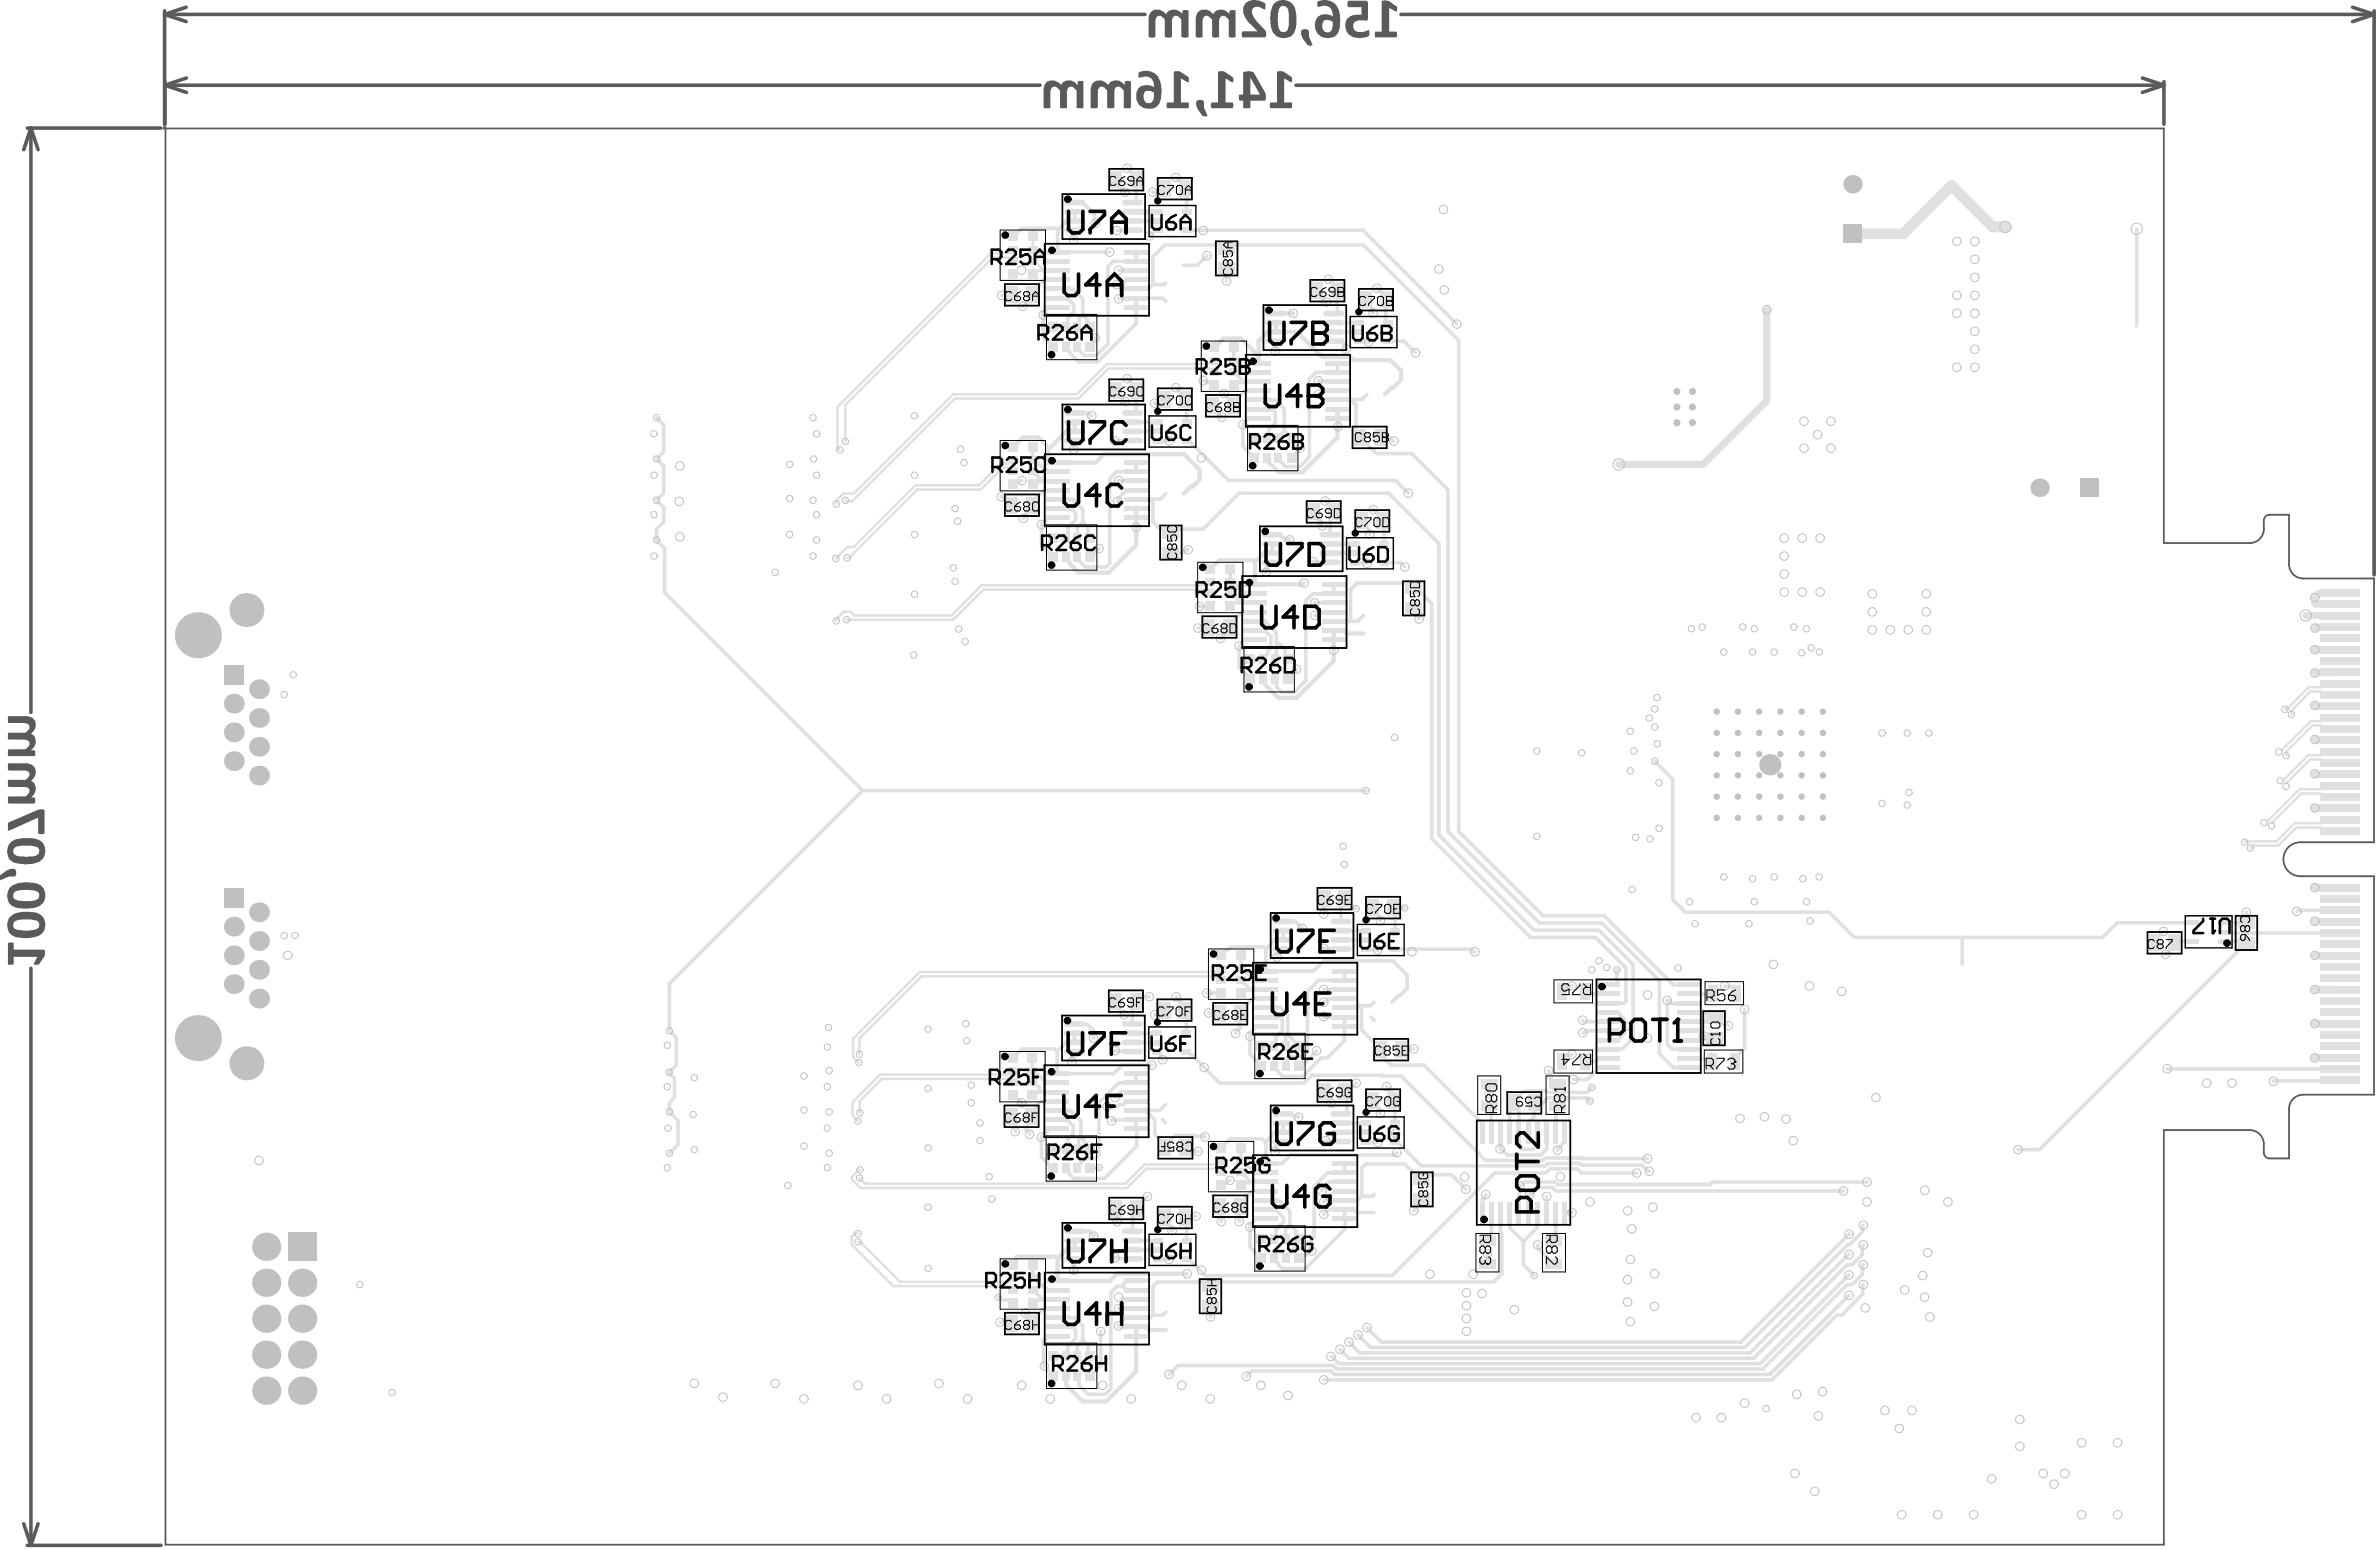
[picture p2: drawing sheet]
<svg xmlns="http://www.w3.org/2000/svg" width="559mm" height="364mm" viewBox="0 0 559 364" stroke-linecap="round" stroke-linejoin="round" font-family="sans-serif">
<g fill="none" stroke="#5a5a5a" stroke-width=".85">
<path d="M38.7 2.5v26.7M38.7 3.4l5 1.7M38.7 3.4h230.2M38.7 19.2v10M43.7 1.7l-5 1.7M43.8 18.3l-5.1 1.7M329.1 3.4h228.6M503.2 18.3l5.1 1.7M508.3 19.2v10M552.6 1.7l5.1 1.7M557.7 2.5v132.5M557.7 3.4l-5.1 1.7"/>
<path d="M6.4 30.1h31.4M7.3 30.1l-1.7 5.1M7.3 30.1v137.2M7.3 30.1l1.7 5.1M38.7 20l5.1 1.7M38.7 20h205.6M304.4 20h203.9M508.3 20l-5.1 1.7M7.3 227.4v135.6M5.6 357.9l1.7 5.1M9 357.9l-1.7 5.1M6.4 363h31.4"/>
</g>
<g fill="#5a5a5a">
<path d="M1.9 221.4a1.07 1.07 0 0 1 1.3 .2v1.5h7.3v1.5l-1.3 1.9-.6 .1a.43 .43 0 0 1-.7-.3l.9-1.6h-5.6v1.8l-1.2 .1-.1-.2z"/>
<path d="M.1 205.6l1.8-1.2a1.28 1.28 0 0 1 1.9 .1l-.1 1a.46 .46 0 0 1-.6 .4h-1.1l-1.7 .8a.21 .21 0 0 1-.3-.1 .21 .21 0 0 1 0-.3z"/>
<path d="M1.9 193.2l6.7-2.8a1.78 1.78 0 0 1 1.9 0v5.4h-.2a1.28 1.28 0 0 1-1.3-.1v-3.7l-6.8 3.1a.42 .42 0 0 1-.4-.2 .42 .42 0 0 1 .1-.5z"/>
<path d="M2 179.3h3.9a2.12 2.12 0 0 1 2.4 2.8l-.4 .6-.6 .7a2.24 2.24 0 0 1 .2 3.7l-.1 .2h.6a.68 .68 0 0 1 .3 .9l-.3 .5h-5.9l-.2-.1v-1.5h4.1a1.31 1.31 0 0 0 .7-2l-.5-.2h-4.1l-.2-.2v-1.5h4.1a1.37 1.37 0 0 0 .8-1.8l-.6-.4h-4.1l-.2-.2v-1.3z"/>
<path d="M1.9 168.2h4a2.16 2.16 0 0 1 2.5 2.6l-.5 .9-.6 .7a2.01 2.01 0 0 1 .8 2.8l-.7 1h.8v1.4h-6.1a.43 .43 0 0 1-.2-.7v-.9h4.1a1.42 1.42 0 0 0 .8-1.9l-1-.4h-3.7a.43 .43 0 0 1-.2-.7v-.9h4.1l.4-.4a.93 .93 0 0 0 .5-1.1 .93 .93 0 0 0-.9-.7l-3.9-.1a.43 .43 0 0 1-.2-.7z"/>
<path d="M324.6 .2h1.5l2 1.2 .1 1a.3 .3 0 0 1-.2 .3 .3 .3 0 0 1-.3-.1l-1.4-.7v5.5h1.7l.2 .4-.1 .9-5 .1-.2-.2 .1-1.2h1.5z"/>
<path d="M316.7 .2h4.5l.1 .5-.1 4.1h-1.7a1.33 1.33 0 0 0-1.6 1.3 1.48 1.48 0 0 0 2 1.4l1.3-.3a.22 .22 0 0 1 .2-.2 .22 .22 0 0 1 .2 .3 1.16 1.16 0 0 1-1.3 1.6 3.5 3.5 0 0 1-4-1.6 2.56 2.56 0 0 1 0-2.7 2.56 2.56 0 0 1 2.5-1.1h1v-1.8h-3a1.48 1.48 0 0 1-.1-1.5z"/>
<path d="M305.7 7.1l.6-.3 .7 .1a.49 .49 0 0 1 .5 .7v1l.7 1.8a.47 .47 0 0 1-.3 .4 .47 .47 0 0 1-.5-.2h-.3l-1-1.4a2.8 2.8 0 0 1-.4-2.1z"/>
<path d="M292.5 .8a4 4 0 0 1 4.7 .1v.9a.34 .34 0 0 1-.4 .4 1.82 1.82 0 0 0-2.7 0v.1a3.4 3.4 0 0 0 1.1 2.8l1.8 1.8a1.37 1.37 0 0 1 .2 1.8l-5.3 .1a1.14 1.14 0 0 1 0-1.5h3.5l-1-1a5.3 5.3 0 0 1-2.4-4.5z"/>
<path d="M281.3 2.9a2.39 2.39 0 0 1 3.7 .5 2.19 2.19 0 0 1 3.7-.2l.1 .1 .1-.9h1.3v6.1a.3 .3 0 0 1-.1 .3 .3 .3 0 0 1-.4 0l-1.1-.1v-4.1l-.1-.1a1.2 1.2 0 0 0-1.9-.5l-.3 .8v3.7a.3 .3 0 0 1-.1 .3 .3 .3 0 0 1-.4 0l-1.1-.1v-4.1l-.1-.1a1.2 1.2 0 0 0-1.9-.5l-.2 .8v3.8a1.37 1.37 0 0 1-1.6 0v-4.6z"/>
<path d="M270.2 2.9a2.39 2.39 0 0 1 3.6 .4l.1 .1a2.19 2.19 0 0 1 3.7-.2l.1 .1 .1-.9h1l.4 .1v6a.3 .3 0 0 1-.2 .3 .3 .3 0 0 1-.3 0l-.6 .1-.6-.3v-4a1.25 1.25 0 0 0-1.9-.6l-.3 .6v3.9a.3 .3 0 0 1-.2 .3 .3 .3 0 0 1-.3 0l-.5 .1-.7-.3v-4a1.22 1.22 0 0 0-2-.6l-.2 .8v3.7a.3 .3 0 0 1-.2 .3 .3 .3 0 0 1-.3 0l-.5 .1-.6-.2v-4.7z"/>
<path d="M299.9 16.8h1.6l2 1.4-.1 1.1-1.8-.9v5.7h1.8l.1 1.1-.2 .2h-4.8a1.03 1.03 0 0 1 0-1.3h1.4z"/>
<path d="M286.1 16.9l.3-.2 1.2 .1 2 1.3 .1 .6a.39 .39 0 0 1 0 .5 .39 .39 0 0 1-.5 .1l-1.3-.9v5.7h1.6a1.02 1.02 0 0 1 0 1.3h-4.8a.92 .92 0 0 1 0-1.3h1.4z"/>
<path d="M281.1 23.7l.3-.2 1 .1a.46 .46 0 0 1 .4 .6v1.1l.8 1.9-.3 .2-.8-.2-1.1-1.4a2.47 2.47 0 0 1-.3-2.1z"/>
<path d="M275.7 16.8h1.5l2 1.3v.9a.25 .25 0 0 1 0 .3 .25 .25 0 0 1-.4 0l-1.4-.9v5.7h1.8v1.2l-.1 .1h-4.8a1.03 1.03 0 0 1 0-1.3h1.4z"/>
<path d="M256.9 19.3a2.52 2.52 0 0 1 3.4 .6 2.22 2.22 0 0 1 3.7-.1l.2 .1v-.6a.68 .68 0 0 1 .9-.3l.5 .3v5.9l-.1 .2-1.5-.1v-4a1.42 1.42 0 0 0-1.9-.8l-.3 .6v4.1l-.2 .2-1.5-.1v-4a1.37 1.37 0 0 0-1.8-.8l-.4 .6v4.1l-.2 .2-1.5-.1v-4.3a2.38 2.38 0 0 1 .7-1.7z"/>
<path d="M245.5 19.6a2.46 2.46 0 0 1 3.8 .3 2.18 2.18 0 0 1 3.8 0v-.8h1.4v6.1a.3 .3 0 0 1-.2 .3 .3 .3 0 0 1-.3-.1l-1.1-.1v-4l-.3-.4a1.06 1.06 0 0 0-1.8 0l-.2 .6v3.7a.43 .43 0 0 1-.7 .2l-.9-.1v-4l-.4-.4a.93 .93 0 0 0-1.1-.5 .93 .93 0 0 0-.7 .9l-.1 3.9a.3 .3 0 0 1-.1 .3 .3 .3 0 0 1-.4-.1l-1.1-.1v-4.6z"/>
<path d="M3.3 216.5a6.7 6.7 0 0 1 4.3-.5h.1a1.3 1.3 0 0 1 1.5 1.3 1.56 1.56 0 0 1-1.8 1.2l-1.2 .1a4.2 4.2 0 0 1-2.9-.6l-.2-.4zM2.5 215.3a2.94 2.94 0 0 0-.6 3.3 2.94 2.94 0 0 0 2.9 1.7h.3a5.9 5.9 0 0 0 5-1.2 3.1 3.1 0 0 0 .2-3.4 3.1 3.1 0 0 0-3-1.5h-.4a5.9 5.9 0 0 0-4.4 1.1z"/>
<path d="M3.3 209.7a3.9 3.9 0 0 1 2.8-.7h.4a4.1 4.1 0 0 1 2.5 .6 1.11 1.11 0 0 1 .2 1.2 1.11 1.11 0 0 1-1.1 .7l-1.9 .1a4 4 0 0 1-3-.6l-.1-1zM2.8 208a2.98 2.98 0 0 0 .5 5l1 .3h.8a5.9 5.9 0 0 0 5-1.1 2.91 2.91 0 0 0-2.1-4.8l-.5-.1a8 8 0 0 0-4.4 .5z"/>
<path d="M3.3 199.2l1.1-.5 2.3-.1a3.3 3.3 0 0 1 2.3 .5 1.21 1.21 0 0 1 .1 1.3 1.21 1.21 0 0 1-1.2 .7l-2 .2a4.7 4.7 0 0 1-2.6-.6l-.2-.5zM2.6 197.8a2.97 2.97 0 0 0 .5 4.7l.2 .1a8.3 8.3 0 0 0 6.2-.3 3 3 0 0 0 .9-3.6 3 3 0 0 0-3.1-1.8h-.4a6.3 6.3 0 0 0-4.3 .9z"/>
<path d="M309.5 .3l-.1 .5a.51 .51 0 0 0 .1 .7 .51 .51 0 0 0 .7 0 2.09 2.09 0 0 1 2.4 .6l.4 .7 .1 1.1-.5-.3a2.84 2.84 0 0 0-3.4 .7 3.1 3.1 0 0 0 .4 3.7 3.1 3.1 0 0 0 3.5 .8 3.3 3.3 0 0 0 1.6-3.6v-.9a3.9 3.9 0 0 0-2.4-4.1l-1.5-.2zM311 4.8a1.8 1.8 0 0 1 2 .4 2.08 2.08 0 0 1-.8 2.3 1.38 1.38 0 0 1-1.4-.5 1.38 1.38 0 0 1-.1-1.5z"/>
<path d="M300.7 1.7a1.21 1.21 0 0 1 1.3-.1 1.21 1.21 0 0 1 .7 1.1v1.4a4.6 4.6 0 0 1-.3 2.9 1.17 1.17 0 0 1-1.4 .4 1.17 1.17 0 0 1-.7-1.2l-.2-1.3 .1-.9a3.3 3.3 0 0 1 .5-2.3zM299.7 .4a5.2 5.2 0 0 0-1.4 4.2 4.5 4.5 0 0 0 1.9 4.1 2.93 2.93 0 0 0 4.2-2.3l.1-1.9a4.9 4.9 0 0 0-1.3-3.9 3.4 3.4 0 0 0-3.5-.2z"/>
<path d="M293.7 18.2l2.3 4h-2.3zM292 17v5.2h-.8l-.2 .2 .1 1.2 .9 .1v1.6h1.6l.1-1.6h3.4a.68 .68 0 0 0 .2-1l-.1-.8-2.7-4.9-.9-.3-1.3 .1z"/>
<path d="M267.5 17l-.1 .9a.46 .46 0 0 0 .4 .4 .46 .46 0 0 0 .5-.2l1-.1a2.01 2.01 0 0 1 1.8 2.1v.4l-.5-.2a2.5 2.5 0 0 0-3.7 1.7 3 3 0 0 0 1.8 3.4 3 3 0 0 0 3.7-1.2l.3-1.2 .1-2.1a4.1 4.1 0 0 0-2.3-4 3.5 3.5 0 0 0-3 .1zM268.9 21.5a1.79 1.79 0 0 1 2.2 .4 2.08 2.08 0 0 1-.9 2.3 1.31 1.31 0 0 1-1.6-1.6z"/>
</g>
<path d="M537.1 176.5l-.1 1M537.5 166.2l-.6 .4h-.2M538.3 166.8l-.1 1M545.1 178.4l.8 .8M545.1 170.4l.8 .8M545.1 162.4l.8 .8M545.9 176.6l-.8 .8M545.9 168.6l-.8 .8M545.1 186.4l.8 .8M545.9 192.5l-.8 .8M545.9 184.5l-.8 .9" fill="none" stroke="#e0e0e0" stroke-width=".59"/>
<path d="M523.9 219.1h.1M539.7 213.8l-.2 .3M534.1 253.9l-.1 .1" fill="none" stroke="#e0e0e0" stroke-width=".85"/>
<path d="M541.6 144.6h.1" fill="none" stroke="#e0e0e0" stroke-width="1.6"/>
<circle cx="527.7" cy="216.8" r=".42" fill="#e0e0e0"/>
<g fill="none" stroke="#e0e0e0" stroke-width=".85">
<path d="M288.1 63v3M309.4 68.3v.6l2.1 2M312 65.6h.1M314.1 67.6v.7M319.1 78h.1M319.1 75.8h.1M320.8 70.4v.7l1.5 1.4M323.4 67.7l2.1 2v.7M325.5 75.6l.5 .2M286.9 98h.1M287.5 92.4v.1M289.6 94.7v.6"/>
<path d="M289.8 81.6v3.1h.3l2.2 1.9M290.6 87.8v.3l1.5 1.5-.2 .2h-1.4l-.7 .6M293.4 98.3h2.2M295.6 96.1l3.3 .1M295.6 91.8v.1M307.5 89l.1 1.9M309.7 89.4l.1 .1M310.8 91.9l-.8 .7h-.3M314 89.5l.1 .1M314.1 91.8l-.1 .1M316 81.1v.6l.2 .3M298 102.5l-.4 .4h-3.1"/>
<path d="M300.3 102.9v-.3l1.3-1.5 1.8 1.8M300.3 107.9l1.6 1.7h3.5M301.4 109h.1M305.4 105.2v.3M311.2 117.7h.2M327.2 103.6h.2M289 136.7h.3l2.1 1.9h.3M289 139.3h.3M298.8 132.1h-1.2l-.2 .2M308.4 131.9l4 .2M310.4 122.7v.6l.2 .2M318.3 132.1l.1 .1"/>
<path d="M318.7 137l-1.4 1.4M321 132.2l.1 .1M321.5 124.5v.7l.2 .3M328.9 132.1l1 1.1M332.1 138.2h.6M286.7 149.9h.1M289 142.4h.1M291.5 143.8l-2.7 2.8v.7M293.7 159.4v.1M294.8 143.7l-.1 .1M294.8 145.9l2.4 .1M297.8 148.8h.1"/>
<path d="M297.8 148.8l.7 .7v2.7l-.7 .8v.6M301.9 152.6v1.6M304.5 157.2v.2l-2 2.1M309.9 143.8l-.8 .8h-.3M317.3 145.9h1.6M332.1 142.9h.3M301.1 162.6h2.9M301.4 218.6v2.2M301.4 216.4h2.8l1.7 1.7M311.1 211.1l-.2 .2v3.4M315 218.6h.1M315.8 211.1v.6l1.6 1.6 1.1 .1"/>
<path d="M320.8 218.6h.1M322.5 213.2v.6M324 216.1l.2 .2M327.2 213.2h2.7M327.6 212.4v.8M508.2 218.8l-2.1 2v.7M527.6 216.8h.1M286.8 233.2v.1M286.8 224.4h.1M291.3 237.4v4M291.5 230.1h.3l.4 .5v.3M291.5 224.4v3.1h.3"/>
<path d="M292.1 232.6l-.6 .6M295.1 230.3h2.2M297.3 238.9l.1 .1M297.3 232.4h-3.5l-.2 .2M297.3 234.6l-3.2 .1M297.3 223v5.1M297.4 236.7h-.1M300.2 222.9h1.2M300.6 239l.6 .6v2.5M300.8 236.7h.1M300.8 236.7l1.7 1.6M309.7 230.3l-2.6 2.6"/>
<path d="M310.9 238.8l.2 .1M310.9 225.7l-2.4 2.4M310.9 222.7l.1 .1M310.9 232.4h.1M314.9 222.8l.1 .1M315 220.8h.1M315.8 238.9v2.2M315.8 232.4h.1M319.1 236.2l-.5 .5h-2.8M320.8 220.8h.1M320.8 223l2.8 .1M322.1 238.9l.7 .7"/>
<path d="M330.5 232.1l-1.5 1.6h-.3M345.5 223l.6 .6h.3M371.8 239.6l.4 .4M377.8 237.8h2.1M377.8 240h-.1M379.8 231.2l-2 .1M381.5 239.4v1.4l.3 .2-.3 .3M391.6 235h.3M396.7 237.8h3.9M401.9 239.2h1.4l1.5 1.5h1l.2 .2M402.4 233.3l-.2 .2M402.6 239.2l-.8 .8"/>
<path d="M405.1 231.6l1.8 .1M508.7 224.1h.1M515.1 221.1h-4l-.3 .4M526.6 221.1l.4 .4M293.6 243.4v4.2M295.1 241.1h2.2M296.2 250.3v.1M300.3 251.7v.2l.9 .9M302 245.7v-2.2l.5-.5 2.6 2.7M302.4 250l-.4 .4M302.9 248.1l-.5 .5M305.1 250.3v.1"/>
<path d="M309.2 246.8v.1M310.3 248.5h1.5M311.1 256.9l1.3 1.3v.6l.2 .2M316.4 256.6v4.8l-.2 .2h-1.2M322.5 258.4v.7l1.5 1.4v.8l.2 .2M324.4 246.6v1.3M324.7 252.6l.2 .1M332.1 246.4h-2.8l-.2 .2M349.8 259.9l.5 .5M355.7 258.4v1.3M355.7 259.7l-1.1 1.1M355.7 259.7l1.1 1.1"/>
<path d="M363.5 257.9l-1 1.1M363.7 251.4l.3 .3v1l.3 .3v.8l.7 .8h.9M365.9 259.9l-.5 .4M369.2 247.6l-.1 .2M369.7 253.6h3.1M372.7 257.9l.8 .7M375.6 250.8h2.2M375.6 248.6h2.2M377.8 244.3h2.1M377.8 246.4h.1M391.6 245.3l1.2 1.1M396.7 246.4h.1"/>
<path d="M396.7 242.1h2.2M402.1 243.3l.5 .5M288.9 277.3h-.3l-.5 .5h-.6l-.7 .6M291.5 272.4l.3 .3h-.3M291.5 275.3h.3l.4 .5M292.1 277.8l-.6 .6M294 274.6h.3l.8 .9h2.2M296.4 267.5l.7 .7h.2M297.3 277.6h-3.5l-.2 .2M297.3 279.8l-3.2 .1M301.4 261.6h1.9l.6 .6h.9M301.4 263.8v2.2"/>
<path d="M303.1 271.3l-2 2M311.4 267.9l.1 .1M312.2 277.6l-1.7 1.8v.3M314.9 268l.1 .1M315 263.8h.1M315 266h.1M315.8 273.3v2.2M320.8 263.8h.1M320.8 266h.1M320.8 268.2l2.8 .1M327.6 268.2h.5M327.8 266.2l-.1 1.7 .3 .3"/>
<path d="M328.1 270.7l-.5 .6M348.1 263.8v2.2M352.5 266h-.1M356.8 266h.1M358.1 277.6l-.8 .9-.4 .1M359 263.7l-.1 2.3M361.1 266l-.1 2.9M361.3 278.9h3.4l.8 .8M363 272l-.6 .6M363.3 266h.1M363.5 273.3l-.5 .5M364 274.5l-.9 1"/>
<path d="M365.2 277.6l.6 .6M366.8 268.9v.1M370.5 274.5l1 1M371 273.3l.4 .4M371.5 272l.2 .1M385.7 273.7l1.4 1.4M402.3 277.6l-.6 .6M293.6 292.8l2.6 2.8M297.3 286.3h-2.2l-1.5 1.4v.5M297.3 281.9l.1 .1M300.3 284.8h.1M300.3 297.1l.8 .8"/>
<path d="M300.3 284.8l1.2 1.2v1M303 287.7l1.4 1.4M303 287.7l-1 1M303 284.5v3.2M303 294.2h.1M303.9 293.3l-1.9 1.9v.4M305.7 294.8l-.6 .8M308.1 293.9h-.3l-.9 .9M308.7 290.5l-1.3 1.3v.2M312.1 284.1l-1.2 1.1M312.7 280.6l-1.8 1.7M318.8 284.8l-.8-.7h-2.2l.2 4.5"/>
<path d="M319 281.9h-3.2M322.8 280.6l-.4 .4M332.3 284.2l-.2 .2M348.2 284.8l-.1 .1M349 280.6v.3l-.8 .8M350.3 290.8l-.9 .8M352.8 299.2l-2 1.9M354.6 284.9v3.5M356.9 284.8l-.1 .1M359.6 280.6h-.3l-.4 .3M361.1 284.9l-.1 3.5M361.2 292.4v.7"/>
<path d="M363.3 281v.1M365.4 291.2l-.4 .4M433.9 292.4h.5M434.2 294.7h.1M437.7 297.1l-.2 .2v2M437.7 287.8l-.2 .2v1.3M437.7 292.4l-.2 .2v2M321.1 311.9l3.4 3.3M431.4 308.9h1.2M437.7 301.7l-.2 .2"/>
</g>
<path d="M527.4 197.6l-.2 .2M528.6 199.2h.2M286.5 230.1h.3M286.5 227.5h.3M286.5 275.3h.3M286.5 272.7h.3" fill="none" stroke="#e0e0e0" stroke-width=".59"/>
<g fill="none" stroke="#e0e0e0" stroke-width="1">
<path d="M287.4 79.5h4.1M295.6 83.6v1.7M314.1 96.1v2.2M314.1 97.2l.2 .2M317.2 83.9l.7 .7M329.1 89.2l-1.8 1.8M298 107.9v.6M300.3 110.9h5.6M298.8 129.9h-1.9l-2.1 2.1-.5-.4M300.8 125.6l1 1h.9l.2 .2M312.4 129.9h.1M318.3 129.9v.1"/>
<path d="M296.8 159.5l.3 .4v.8M300.3 163.9h4.3M372.2 232.9l.6 .6"/>
</g>
<circle cx="284.3" cy="306.8" r=".42" fill="#e0e0e0"/>
<g fill="none" stroke="#e0e0e0" stroke-width=".85">
<path d="M276.2 41.7l2.5 2.5M273.1 70l.7 .8M282.6 89.4h.3l.4 .4h1.2l.7 .6M284.9 95.3v.7M274.6 103.5v.1M278.8 129.1l-.7 .7h-3.1M284.3 142.4l-2.5 .1M273.5 237.3v.1M283.5 233.3h.1M276.1 266.7l-2.3 2.2M280.6 266.7l.2 .2h2l.3 .2M273.6 286v.6l1.5 1.5v.8l.2 .2"/>
<path d="M274.6 295.8h.1M278.6 285.7l-.3 .3 .4 .4M282 298.5l1.1 1.1M273.8 308.2l-.7 .7M284.3 306.8v2.5M276.7 320.7l-2.1 2.1"/>
</g>
<path d="M285.2 84.7h-.4l-.8 .8M283.2 138.5l.8 .8h.3M284.3 136.7h-.3l-.8 .8" fill="none" stroke="#e0e0e0" stroke-width=".59"/>
<path d="M285.2 81.6h.1M281.8 110.3v2.3M284.3 133.6h.1M269.8 312.4l-.7-.7h-2.2v2.1" fill="none" stroke="#e0e0e0" stroke-width="1"/>
<circle cx="266.9" cy="307.4" r=".42" fill="#e0e0e0"/>
<g fill="none" stroke="#e0e0e0" stroke-width=".85">
<path d="M266.9 41.5v.7M266.9 47.3l-.3 .3M271.9 54.1h-.5l-1.4 1.3M266.8 70.1l.1 2.1M266.8 63.5h.1M269.8 67.8l-2.9 .1M266.9 91v.6M266.9 96.8l-.3 .2M271.9 99.2h.1M266.8 112.9l.1 .1M266.9 117.3l3.3 .1M266.9 108.7v2.1"/>
<path d="M270.2 117.4l.6 .5M270.4 117.2l-.2 .2M271.9 101.3v.1M271.9 103.5h.1M266.8 252.2v2.1M271.8 244.9h.1M266.8 265.1l.2 .1M266.8 260.8h2.2l.8 .7M269.8 261.5h.1M271.9 291.4h.1M271.9 293.6h.1M271.9 295.7v.1"/>
<path d="M266.8 305.1l.1 .1M270.8 308.9l-.5 .5-3.4 .1M271.8 301.1l-1 1M260.9 326.2l-1.3 1.3"/>
</g>
<path d="M268.8 273.5l-.5 .6" fill="none" stroke="#e0e0e0" stroke-width=".59"/>
<path d="M271.9 51.9h.1M266.9 119.5h2.6M266.9 121.6v2.3M262.8 311.4l.2 .3" fill="none" stroke="#e0e0e0" stroke-width="1"/>
<path d="M267.9 49.7v.1M267.9 49.8h4" fill="none" stroke="#e0e0e0" stroke-width="1.3"/>
<circle cx="262.8" cy="307.4" r=".42" fill="#e0e0e0"/>
<path d="M255.6 97.1l.6 .6h.2M262.4 299.2l-1.7 1.7" fill="none" stroke="#e0e0e0" stroke-width="1"/>
<g fill="none" stroke="#e0e0e0" stroke-width=".85">
<path d="M262.2 42.2v.7l2 2v.2M262.4 54.1v.1M261.5 61.4l-1.3 1.2M262.8 63.5h.1M262.9 70.1l-.1 .1M262.2 91.6v.7M264.2 94.3h.1M264.8 89h.1M262 103.5l-.1 .1M262.2 110.8l-1.5 1.6M262.8 112.9h.1M263.8 116h.1"/>
<path d="M264.6 115.1l-1.9 1.9v.5l-.2 .2M253.1 126.3v-2.4l1.2-1.3 1.3 1.2v1.9l.5 .6M253.1 130.9v.4l1.8 1.9M254.1 132.3h.1M258.1 128.8l-2 2.1M260.7 132.3l-.9 .9M264 238.3h.1M255.4 240.6l1.5 1.4M261.9 246.8l.1 .1M263.6 250.2l-2 2M264.5 258.7l-.8 .8h-.9l-.4 .4h-2.3M253.9 267.1l.8 .8v.4"/>
<path d="M253.9 263.3v3.8M253.9 267.1l-.5 .5M254 273h.1M258.1 274.3l-2.1 .1M258.1 271.3l-.8 .8h-2.3l-2 2v.3M261.9 295.4h.3l.3 .2M262.2 283.9l.2 .1v2.9M253.1 318.5h.1M254.3 314.8l1.3 1.3M254.3 314.8l-1.2 1.3M254.3 311.4v3.4M255.6 317.9l.5 .6"/>
<path d="M264.6 300.9l-.9 .9v.3h-1.3M253.5 325.4l2.1 2.1M258.6 320.6l-2.5 2.5"/>
</g>
<path d="M265.3 278.5l-.6 .6" fill="none" stroke="#e0e0e0" stroke-width=".59"/>
<circle cx="256.2" cy="90.7" r=".3" fill="#e0e0e0"/>
<g fill="none" stroke="#e0e0e0" stroke-width=".59">
<path d="M237.9 58.6h-.3l-.8 .8h-4M242.6 55.5v3.1l.5 .6h.8M233.2 60.5h3.6l.8 .8h.3M242.6 61.3h.3l1.8 1.8v.5h-1.4l-.7 .8M246.2 61.4h2.2M256.9 90.1l-.7 .6M196.4 117.6v.8M196.7 105.1l.6 .6M198.7 117.7h1.2l.2 .1M235.5 109.9h1.3l.8 .8h.3M237.9 108h-.3l-.8 .9h-1.7M199 131h.4"/>
<path d="M199 128.5h1.5M196.9 145l-.5 .8M198.8 145.5l.1 .1M199.8 143.7l.9 .9M542.3 161.4l-4.8 4.8M542.6 178.4l-5.5 5.5M545.9 160.6l-.8 .8M545.1 194.4l.8 .8M200.3 258.9v3.1M200.4 244v4.3M201.9 243.9v3.8M201.9 258.6v2.8"/>
<path d="M236.7 253.4l.8 .8h.3M237.8 251.6h-.3l-.8 .8M200.1 277l2 2.1M201.3 275.2h.1M201.5 263.3h.1M201.9 276.7l1.3 1.3M202 274.8h-.3l-.4 .4M200 290.5v1.8M201.5 291.7l.2 .2h.5M236.8 302.1l.8 .8h.3M237.9 300.3h-.3l-.8 .8"/>
</g>
<g fill="none" stroke="#e0e0e0" stroke-width=".85">
<path d="M237.9 55.5h.1M248.4 54.1v5.1M254.3 47.6l2.8 2.8v1.8l.2 .3M237.7 69.3l-2.4 .1M242.4 68.6v1.3l-2.1 2M248.4 70h2.3l.7 .8M248.4 65.7l-.1 .1M250.8 74.7v1.7l-.4 .4h-3.1M251.4 70.8h.1M253.1 76.8l.4-.4v-1.5l.8-.9 1.2 1.2v1l.6 .6M257.2 79.4v.3M154.2 98.1l1.7 1.7"/>
<path d="M250.4 81.5v.3l1 1v.2M253.1 81.5v.3l1.6 1.7h2.8M253.4 85h4.4M254.1 82.9h.1M256.8 80.9l-.7 .6M154.2 107.8l1.7 1.7M155.9 115.8l-1.7 1.7 1.7 1.7M235.2 116.7h.3l2.1 2.1 .1-.1M240 112.9h-.3l-.3 .2M242.6 108h.3l2.2 2M242.6 110.7h.3l.4 .4v.3l1.6 1.6-.2 .1h-1.5M245.2 115.2l-2.8 2.8v1.3"/>
<path d="M246.2 110.8h2.2M248.4 115.1l-.1 .1M248.4 119.5h3.3M155.9 122.6l-1.7 1.7v2.6M240.6 121.5l-.2 .2M246.2 121.6h2.2M247.3 130.8v.1M250.8 124v1.9l-.4 .4h-3.1M527.7 214.3v2.5M460.9 220.2v6.3M510.8 221.5v.6M527 221.5l-.9 .9v.6"/>
<path d="M157.2 251.9v.1M157.2 259v2.2M237.7 257.3h.1M237.8 248.5h.1M240 259h.1M242.5 257.3h.1M242.5 251.6h.3l2.2 1.9M242.5 254.2h.3l1.4 1.4M244.6 258.7l-1.4 1.3v1.3l-.9 .9M246.1 254.3h2.2M250.5 244.8l-2.2 2.2-.6-.6M241.4 264.5l-.6 .6 1 1v.3"/>
<path d="M246.1 265.1h2.2M247.2 274.3v.1M248.3 260.8l3.2 .1M250.3 274.4v.4l1 1M251.3 263.7h.1M242.6 297.2v3.1h.3l2.2 1.9M234.5 304.7l.8 .7h2l.6 .6M234.9 310.6h2.5l.3 .3M240.8 308.5v.2M242.6 302.9h.3M244.9 305.2l-.2 .2h-1.5l-.6 .6M248.4 307.4h-.1"/>
<path d="M250.8 318.1l-.4 .4h-3.1M437.5 301.9v2.1"/>
</g>
<path d="M246.2 72.2h2.2M247.3 81.4v.1M237.9 105h.1M240.3 102.7h3.6M246.2 108.7h2.2M250.5 101.3l-3.7 3.7h-.6M250.4 130.9v.4l.9 .9v.3M237.9 297.2h.1M250.5 293.5l-2.1 2.2-.4-.5M246.2 313.8h2.2M247.3 323v.1" fill="none" stroke="#e0e0e0" stroke-width="1"/>
<path d="M471 53.3h.1" fill="none" stroke="#e0e0e0" stroke-width="2.5"/>
<circle cx="434.3" cy="289.9" r=".42" fill="#e0e0e0"/>
<g fill="none" stroke="#e0e0e0" stroke-width=".85">
<path d="M264.8 39.5l2.1 2M248.4 59.2h12.3M252.4 49.7v2.2h-1.8l-2.2 2.2-.4-.5h-8.1l-1.9 1.9M252.4 47.6h1.9M266 54l-3.6 .1M266 47.6h.6M266.9 42.2v5.1M266.9 59.2v2.2h-5.4M273.6 44.3l-.8 .8h-2M278.7 44.2v5.6M278.7 54.1h41.5l22 22M501.9 53.7v22.8"/>
<path d="M248.3 65.8h-3.1l-2.8 2.8M248.4 67.9h3.6l2.3 2.3v3.8M251.4 70.8l.8 .8v1.7l-1.4 1.4M257.2 79.7l-.4 .5v.7M260.2 62.6v18.2l-2.7 2.7M262.8 63.5h4M262.9 70.1h3.9M266.9 72.2v3.8l-9.1 9M266.9 65.7h-2.3l-.9 .9h-1.2l-.2 .3M266.9 70h6.2M270.8 66.8v-6.5l2.8-2.8h46.6l22.4 22.4v115.4l19.9 19.8h14.3l16.2 16.2h3.7M270.8 66.8l-1 1"/>
<path d="M273.8 66.5l-.3 .3h-2.7M283.5 60.1l-2.3 2.2h-3.1M312.1 65.6l2 2M313.3 78h.1M313.3 75.8h.1M313.3 78h5.8M313.3 75.8h5.8M314.1 68.3v5.1l-.2 .2h-.6M322.3 72.5v.8l.2 .2M325.5 70.4v5.2M155.9 99.8v6.3l-1.7 1.7M251.4 83l2 2"/>
<path d="M262.2 92.3l2 2M264.9 89l2 2M266 97h.6M266 99.2h5.9M266.9 91.6v5.2M273.6 93.7l-.9 1h-1.5M276.2 91.1l2.5 2.5v5.6M284.9 96l2 2M289.8 87.4h.3l.5 .4M292.1 89.6h3.5M292.3 86.6h.3l.8 .9h2.2M293.4 98.3l-1.5 1.4v5.1l2.6 2.8"/>
<path d="M295.6 91.9h-3.2l-2.8 2.8-2.1-2.2M295.6 93.9h4l2 2.1v5.1M298.9 96.2l.6 .6v2.6l-1.5 1.5v1.6M307.6 90.9v16.5l-2.2 2.2M309.8 89.5h4.2M310.8 91.9h3.2M313.3 80.1h1.7l1 1M314.1 85.3v2.2h-5.1l-1.5 1.5M314.1 93.9h3.3M317.4 93.9l1.1 1.2v6.7l4.8 4.7h8.3l8.5 8.5v80.3l21.5 21.5h14.6l13.6 13.6v17.1l3.3 3.3h3.6M319.1 80.2l2.4 .1M321.1 92.6l-1.3 1.2-2.4 .1"/>
<path d="M326 80.2h3.8l2.7 2.7M155.9 109.5v6.3M155.9 119.2v3.4M239.4 113.1h-.8l-.7 .7M242.4 119.3l-1.8 1.8v.4M242.6 105v3M243.2 113.1l-.6 .7M244.9 113h3.5M245.1 110h.2l.9 .8M245.2 115.2h3.1M248.4 117.3h3.6l2.3 2.3v3M251.7 119.5l.9 1v1.7l-1.8 1.8"/>
<path d="M252.4 103.5h.1M252.4 103.5l-.2 .2v1.8M260.7 112.4v19.9M262.2 110.8h4.7M262.9 112.9h3.9M264.6 115.1h2.3M266 103.5h-4M266 101.3h5.9M270.8 117.9v4.7l1.7 1.7h10.1l8.5-8.5h35l11.9 11.9v68.4l22.4 22.4h15.2l8 8v17.3l-2.5 2.6h-3.3M271.9 103.5h2.7M273.8 116l-1.2 1.2h-2.2M278.7 103.5h.5l9.4 9.4h39.2l3 2.9"/>
<path d="M300.3 107.6v.3M305.4 105.5l-2 2.1M311.4 117.7l1.9 1.9v.6l-.9 .9v4.5M322.6 119.7l2.5 2.5v5.6M324 102.7h2.4l.8 .9M154.2 126.9l1.9 1.9v10.4l46.5 46.5M246.2 121.6l-1.6 1.6v4.9l2.7 2.7M254.9 133.2h4.9M278.8 129.1h.3M289 133.6v3.1M289.3 139.3l1.8 1.8v.5M291.7 138.6l.9 .8h2.2"/>
<path d="M297.4 132.3v2.1M297.4 134.4h.1M308.6 120.2v.7l1.8 1.8M313.3 137.3l-.1 2.2h-4.9l-1.6 1.6v18.8l-2.7 2.7M317.3 138.4v7.5h-4M318.4 132.2h2.6M318.7 137h11.7M320 122.4v.6l1.5 1.5M325.1 132.1h3.8M332.7 138.2l3.6 3.6v55.1l23.2 23.3h15.2l7.2 7.2v7.7l-.5 .5h-3.6M284.1 147.3l-.2 .2h-2.5M288.8 147.3v.6l-2 2"/>
<path d="M291.5 143.8h3.2M294.8 148.1h2.2l.8 .7M294.8 150.2h-2.2l-1.5 1.5v5.1l2.6 2.6M294.8 141.6h-4.9l-.8 .8M297.2 146l2.6 2.6v5.9l-.4 .4M297.8 153.6l-1 .9v.4h-3.1M299.4 159.5l.4 .4v1.5l1.3 1.2M299.8 150.5l2.1 2.1M301.9 154.2l.6 .7M308.8 141.6h.1M308.8 141.6h4.5M313.3 143.7l-3.4 .1"/>
<path d="M313.3 141.6h.1M320.2 144.6l-1.3 1.3M332.4 142.9l.9 .9v1.6M388.7 178.8l4.2 4.2v28.3l3 3h33.7l6 5.9h58.3l3.4-3.4h17.8M202.6 185.7l-45.4 45.4v11.1l1.7 1.6v6.4l-1.7 1.7M202.6 185.7h118.2M315 210v6.4M315 218.6h5.8M322.5 213.8l1.5 1.5v.8M327.6 213.2v5.4M522.5 218.9l.1 .2h1.3M522.5 216.8h5.1"/>
<path d="M524 219.1h25.7M539.7 213.8h10M262.1 235.2l-.6 .6 2.5 2.5M270 234.1h-4v6.4M273.5 237.4l-.9 .9h-1.4M276.3 234.1l2.3 2.4v6.2M283.5 233.3h3.3M283.9 237.9h2.5l.2 .2M291.8 227.5l3.3 2.8M292.1 232.6h1.5M292.2 230.9l1.6 1.5M294.1 234.7l-2.8 2.7"/>
<path d="M297.3 228.1h11.2M297.4 236.7h3.4M297.4 239h3.2M300 224.8h.1M300.2 222.9l-.2 .2v1.7M301.4 220.8h-1.9l-2.2 2.2-.5-.6h-7.9l-2 2M302.5 238.3v4.7M307.1 232.9v14.3l-.8 .9h-3.4M310.9 225.7h16.3l3.3 3.4v3M310.9 232.4h4.9M311 222.8h3.9M311.1 238.9h4.7"/>
<path d="M315 220.8h5.8M315.8 228.1v2.2h-6.1M315.8 234.6h-3.8l-.8 .8h-.3M322.8 235.4l-.9 .8h-2.8l.7 .8v4.9l4.6 4.7M327.6 223h17.9M328.7 233.7l-1.7 1.7M369.2 231.6h-1.6l-.7 .7v.6l-.1-.1M372.2 240h5.5M379.8 227.8v3.4M379.9 237.8l1.6 1.6M380.6 238.5h.1M391.6 235v10.3"/>
<path d="M391.9 235l.8 .8 6.2-.2M396.7 240h5.1M396.7 233.5h5.5M400.6 237.8l1.3 1.4M406.9 231.7l.8 .7v.9M409.8 237.1v9.1l-2.3 2.3v1.4l-.7 .7M510.8 222.1l-2 2M522.5 221.1h4.1M526.1 223l-47 47h-5.1M157.2 252l1.2 1.3v4.5l-1.2 1.2M237.8 257.3l.7 .6h.4l1.1 1.1M242.5 248.5v3.1"/>
<path d="M244.2 255.6v.9M244.6 258.7h3.7M245 253.5h.3l.8 .8M247.7 246.4h-7.6l-2.2 2.1M248.3 247v5.2h13.3M248.3 256.5h-4.9l-.8 .8M252.4 247h-.4l-.2 .2v2.1M252.4 242.7v2.1h-1.9M252.4 240.5l3 .1M256.9 242v1.8M262 246.9l4 .1M263.6 250.2h7"/>
<path d="M264.5 258.7h2.3M266 244.8l5.8 .1M266 242.7h5.8M266.8 256.5h-3.6l-1.3 1.3M266.8 254.3h-4l-4.7 4.7v12.3M271.8 242.7h.1M271.8 247h.5l.3 .3v.8l.5 .5v.3M273.8 259.5l-1.4 1.3h-3.4M278.6 247h.5l7.4 7.4h19.8l1.8-1.8h16.6M291.3 241.4l-1.1 1v.3M293.6 247.6l2.6 2.7M295.1 241.1l-1.5 1.4v.9"/>
<path d="M299.3 250.4v.3l1 1M301.2 242.1l-1.5 1.5v1.7l-.4 .4h-3.1M302.4 248.6v1.4M309.2 246.9l-2.7 2.7h-.8l-.6 .7M310.3 248.5l-4.3 4.3h-4.8M311.1 256.3v.6M315.8 241.1v3.4l-4 4M318.5 254.4l-2.1 2.2M324.4 247.9l2.3 2.3h7.8l13.6 13.6M324.9 252.7h4.2l19.9 19.9h13.4M325.7 255.2l1.9 2v6.6M349.8 254.6v2.3"/>
<path d="M362.5 259h-2.1v3.3l-1.4 1.4M363.5 257.9h9.2M369.1 247.8h-1.5l-.7 .7v1.4l.7 .7M373.9 255.4l-1.2 1.2h-9.2l-.4-.4h-4.4l-.2 .2h-.8l-2 2M375.6 248.6l-.7 .7h-2.7M375.6 250.8l-2.8 2.8M377.8 242.1h-5.3l-.4 .5h-.3M380.6 243.6h.1M381.5 241.3v1.4l-1.6 1.6M392.8 246.4h3.9M396.7 248.6h4.8l.7 .7M398.9 242.1l1.2 1.2h2"/>
<path d="M400.1 243.8h2.5M509.1 251l40.6 .1M549.7 253.7l-.2 .2h-15.4M157.2 261.2l2.1 2v5.7l-2.1 2M237.6 262.2l-.6 .6 1.5 1.5v1.5M242.3 262.2l-.9 .9v1.4M246.1 265.1l-.1 .6-1.4 1.4v4.6l2.6 2.6M248.3 263h2.3l1.5 1.4v1.9l-1.4 1.4v1.7l-.4 .4h-3.1M251.5 260.9l2.4 2.4M253.4 267.6v1.8l-.4 .4M254.7 268.3l1.3 1.5M261.1 263.3l.2-.2 5.5-.1v2.1"/>
<path d="M267 265.2v4l-7.6 7.6h-7.3l-.8-.8v-.2M269.8 261.5l1.5 1.5v3.4l2.5 2.5v.7M273 263l.8 .7M276.1 266.7h4.5M278.4 269.6l.9 .9h2.1M291.5 269.6v2.8M291.8 272.7l2.2 1.9M292.1 277.8h1.5M292.2 275.8v.3l1.6 1.5M294.1 279.9l-2.8 2.7v.7l-.2 .2v3.4M296.4 267.5h-7.3l-2.3 2.1M301.4 266h-1.9l-2.2 2.2v5.1h3.8"/>
<path d="M301.4 268.1h-1.4l-.3 .2v1.9l-.2 .3M303.1 271.3h24.5M304.8 262.2l.2 .2M311.5 268h3.4M312.2 277.6h3.6M315 263.8h5.8M315 266h5.8M315.8 275.5h-4l-3.1 3.1v11.9M315.8 279.8h-2.2l-.9 .8M328.1 268.2l5.7 5.6h29.2M344.3 279.3l-3.4-3.4h-8.4l-2.6-2.5h-9.1l-.9 .9v6.7M350.3 260.4v5.6"/>
<path d="M354.6 260.8v5.2M356.8 260.8v5.2M356.9 266v3.3l.6 .7h2.5l1-1.1M356.9 278.6v6.2M358.1 277.6h7.1M361.3 278.9l-1.7 1.7M363 272h8.5M363.1 275.5h-12l-24.1 24.1h-43.9M363.3 266v3.9l-1.4 1.4h-7.8l-1.5-1.4h-.3l.1-3.9M363.5 273.3h7.5M364 274.5h6.5M365.4 260.3v5.7"/>
<path d="M365.5 279.7h67.5M365.8 278.2h35.9M367.6 266l-.1 2.2-1.6 1.7v.3M371.4 273.7h14.3M371.5 275.5h12.9M371.7 272.1h15.3M387.1 275.1h.3M402.3 277.6h36.2M262.5 295.6l3.5 .1M266 291.4h.1M266 293.5l.1 .1M266.1 291.4h5.8"/>
<path d="M266.1 293.6h5.8M269.5 281l-3.5 3.5v4.7M271.9 295.8h2.7M278.6 285.7h2.3M278.7 286.4v5M278.7 295.7h.5l2.8 2.8M286.6 283.3l.3 .2v3.4M293.6 288.2v4.6M297.3 284.1h2.3l.7 .7M297.4 282h3.1l2.5 2.5M299.3 295.6v.3l1 1v.2M301.5 287l-1.8 1.8v1.7l-.4 .4h-3.1"/>
<path d="M302 288.7v2.2M304.4 289.1v1.2l.7 .6M305.7 294.8h1.2M307.4 292l-1.3 1.3h-2.2M312.1 284.1h3.7M316 288.6l-9.3 9.3h-5.6M318.8 284.8h4M319.9 281h2.5M319.9 281l-.9 .9M334 281.7h-.7l-.9 .9-.1 1.6M348.2 281.7v3.1M349.4 294.5v2.4"/>
<path d="M350.3 284.9v5.9M352.5 284.9v4.7l.3 .3v9.3M354.6 288.4l3.2 3.2M357.8 291.6v5.5l2.6 2.5M358.9 280.9v4M361 288.4l-3.2 3.2M361.2 293.1l3.8 3.8M363.3 281.1v3.8M365.4 284.9v6.3M367.6 284.9h.1M369.2 284.8l-1.6 .1M433.9 292.4l-24.1 24.1h-87.9l-2.9-3"/>
<path d="M434.2 294.7l-23.1 23.1h-91.7l-2.5-2.6M434.3 299.5l-20.8 20.8h-99l-1.7-1.7h-.2M434.3 289.9l-25.4 25.3h-84.4M437.5 294.6l-2.5 2.5h-1.1l-22 21.9h-95l-2.2-2.1M437.5 299.3l-2.4 2.4h-1.2l-19.9 19.9h-100l-.8-.9h-36.5M437.5 289.3l-3.1 3.1M240.8 308.7l1.6 1.5M242.4 310.2v.7M242.9 302.9l.4 .4v.4l1.6 1.5h3.5M245.1 302.2h.2l.9 .8h2.2M248.3 307.4h-3.1l-2.8 2.8M248.4 311.7h3.6l.6 .6v2.1l-1.8 1.8v1.9"/>
<path d="M248.4 309.5h4l1.9 1.9M253.1 316.1v2.4M255.6 316.1v1.8M258.6 312.7v7.9M262.4 302.1l-1.5 1.5v22.6M262.8 307.4h4.1M263.5 305.1h3.3M263.7 302.1l.9 .9h2.3M264.6 300.9h2.3M270.8 302.1v6.8h2.3M271.8 301.1h79M431.4 308.9l-15.2 15.2h-105.3"/>
<path d="M434.3 304.3l-18.6 18.5h-102.2l-.9-.8h-18.6l-1.2 1.3M437.5 304l-4.9 4.9M253.1 323.1l.4 .5v1.8M255.6 327.5h4"/>
</g>
<g fill="none" stroke="#e0e0e0" stroke-width="1">
<path d="M252.4 54l-.2 .2v2.1M266 51.9h.1M266.1 51.9h5.8M246.2 72.2l-1.2 1.1v5.8l2.3 2.3M287.4 79.5l-2.1 2.1M291.5 79.5l4.1 4.1v-3.5l2.2-2.1h6.9l5.9 5.9h6.6M299.7 75.8v2.2M303.8 73.6h-4.1M252.4 99.2v2.1h-1.9M252.4 97l3.2 .1M299.7 80.1l-.2 .2v2.2M311.9 98.3h2.2"/>
<path d="M314.3 97.4l-.2 5.3-8.2 8.2M317.9 84.6h8.7l2.5 2.5v2.1M327.3 91h-.4l-1.6 1.6M240.3 102.7l-2.3 2.3M243.9 102.7l2.3 2.3v3.7M248.4 108.7h9l2-2h18.7l3.7 3.6M266.9 119.5v2.1M281.8 112.6l-1.7 1.7h-.4l-1.6 1.7M297.6 107.6l.4 .3M298 108.5l2.3 2.4M266.9 123.9v4.1l-6.5 6.5h-7.1l-2-2M294.3 131.6h-7.9l-2 2"/>
<path d="M294.8 132v5.3h11.2l.3-.3M298.8 127.8v2.1M298.8 125.6h2M312.4 127.8h.1M312.5 129.9h5.8M312.5 127.8h5.8M318.3 127.8h.1M320.2 148.8h-4l-.7-.7h-2.2v7.1l-8.7 8.7M297.1 160.7l3.2 3.2M372.8 233.5h5M248 295.2h-9.1l-.3 .3v1.1l-.6 .6M248.4 295.7v5.2h12.3"/>
<path d="M252.4 295.7l-.2 .1v2.5M252.4 291.4v2.1h-1.9M252.5 289.2h3.5l.9 .8v.3M252.5 289.2h-.1M262.4 299.2h16.4M246.2 313.8l-1 1v5.9l2.1 2.3M263 311.7h3.9M266.9 313.8v8.3l-7.1 7.1h-5.5l-3.9-4v-2.1M269.8 312.4h4"/>
</g>
<g fill="none" stroke="#e0e0e0" stroke-width=".59">
<path d="M232.8 59.4l-36.1 36.2v9.5M243.9 59.2l2.3 2.2M233.2 60.5l-34.6 34.6v8.6M244.7 63.5h3.7M256.2 90.7l-2.9 2.9h-29l-24.2 24.2M284 85.5h-24l-7.1 7.1h-29l-23.3 23.3h-2.5l-1.7 1.7M285.2 87.4h-.4l-.8-.9h-23.6l-3.5 3.6M198.6 117.5l.1 .2M235.1 108.9l-5.1 5.1h-15l-14.5 14.5M235.5 109.9l-5.1 5.1h-14.9l-16.1 16M199 128.5l-2.7 2.7M283.2 138.5h-52.2l-7.1 7.1h-25"/>
<path d="M283.2 137.5h-52.6l-7.1 7.1h-22.8M199.8 143.7h-1.7l-1.2 1.3M542.3 161.4h2.8M542.6 178.4h2.5M545.1 177.4h-2.9l-5.8 5.8M545.1 169.4h-2.3l-6.8 6.8M545.1 170.4h-1.9l-6.1 6.1M545.1 162.4h-2.4l-4.4 4.4M545.9 179.2h3.8M545.9 176.6h3.8M545.9 168.6h3.8M545.9 171.2h3.8"/>
<path d="M545.9 163.2h3.8M545.9 160.6h3.8M545.1 194.4h-5.7l-4.3 4.2h-5.7l-.6 .6M545.1 193.3h-6.1l-4.3 4.3h-7.3M545.1 186.4h-4.6l-6.8 6.8M545.1 185.4h-5l-7.5 7.5M545.9 192.5h3.8M545.9 187.2h3.8M545.9 184.5h3.8M545.9 195.2h3.8M286.5 227.5l-.8 .8h-69.7l-15.6 15.7M286.5 230.1l-.8-.8h-69.2l-14.6 14.6"/>
<path d="M200.4 248.3l1.3 1.3M201.7 249.6h.1M236.7 253.4h-29.5l-5.3 5.2M236.7 252.4h-30l-6.4 6.5M200.3 262l1.2 1.3M201.3 275.2l-1.2 1.2v.6M202.1 279.1h62.6M268.3 274.1l-4 3.9h-61.1M286.5 275.3l-.8-.8h-16.4l-4 4M286.5 272.7l-.8 .8h-16.9M200 292.3l9.9 9.8h26.9M201.5 289.8l-.6-.1-.9 .8"/>
<path d="M202.2 291.9l9.3 9.2h25.3"/>
</g>
<g fill="none" stroke="#e0e0e0" stroke-width="1.7">
<path d="M415 72.7v21.5l-14.9 14.9h-19.9M549.7 139.3l-5 .1-1 1v1.2l.3 .3 5.7 .1M543.7 152.6h6M549.7 157.9l-6 .2M549.7 147.3l-5.7 .1-.3 .1M543.7 173.7l6 .2M543.7 165.7l.2 .2h5.8M543.7 189.8l6 .1M543.7 181.7l.1 .2h5.9M543.7 216.4l6 .1M543.7 208.5h.1M549.7 208.5h-6"/>
<path d="M543.7 232.4h.1M543.7 224.4h.1M543.7 232.4h5.9M543.7 224.4h5.9M549.6 224.4l.1 .1M549.6 232.4h.1M543.7 240.4v.1M549.7 248.4l-6 .1M549.7 240.4h-6"/>
</g>
<path d="M541.6 144.6h8.1" fill="none" stroke="#e0e0e0" stroke-width="1.6"/>
<path d="M266 49.7h1.9" fill="none" stroke="#e0e0e0" stroke-width="1.3"/>
<path d="M471 53.3h-2.9l-9.7-9.7-11.3 11.3h-12" fill="none" stroke="#e0e0e0" stroke-width="2.5"/>
<g fill="#c0c0c0">
<circle cx="428.2" cy="177.1" r=".75"/>
<circle cx="428.2" cy="172.1" r=".75"/>
<circle cx="428.2" cy="167.2" r=".75"/>
<circle cx="428.2" cy="182.1" r=".75"/>
<circle cx="428.2" cy="187.1" r=".75"/>
<circle cx="428.2" cy="192.1" r=".75"/>
<circle cx="423.2" cy="177.1" r=".75"/>
<circle cx="423.2" cy="172.1" r=".75"/>
<circle cx="423.2" cy="167.2" r=".75"/>
<circle cx="423.2" cy="182.1" r=".75"/>
<circle cx="423.2" cy="187.1" r=".75"/>
<circle cx="423.2" cy="192.1" r=".75"/>
<circle cx="418.2" cy="177.1" r=".75"/>
<circle cx="418.2" cy="172.1" r=".75"/>
<circle cx="418.2" cy="167.2" r=".75"/>
<circle cx="418.2" cy="187.1" r=".75"/>
<circle cx="418.2" cy="192.1" r=".75"/>
<circle cx="403.2" cy="177.1" r=".75"/>
<circle cx="403.2" cy="172.1" r=".75"/>
<circle cx="403.2" cy="167.2" r=".75"/>
<circle cx="403.2" cy="182.1" r=".75"/>
<circle cx="403.2" cy="187.1" r=".75"/>
<circle cx="403.2" cy="192.1" r=".75"/>
<circle cx="408.2" cy="177.1" r=".75"/>
<circle cx="408.2" cy="172.1" r=".75"/>
<circle cx="408.2" cy="167.2" r=".75"/>
<circle cx="408.2" cy="182.1" r=".75"/>
<circle cx="408.2" cy="187.1" r=".75"/>
<circle cx="408.2" cy="192.1" r=".75"/>
<circle cx="413.2" cy="177.1" r=".75"/>
<circle cx="413.2" cy="172.1" r=".75"/>
<circle cx="413.2" cy="167.2" r=".75"/>
<circle cx="413.2" cy="182.1" r=".75"/>
<circle cx="413.2" cy="187.1" r=".75"/>
<circle cx="413.2" cy="192.1" r=".75"/>
<circle cx="418.2" cy="182.1" r=".75"/>
<circle cx="397.5" cy="92" r=".83"/>
<circle cx="393.9" cy="92" r=".83"/>
<circle cx="397.5" cy="95.6" r=".83"/>
<circle cx="393.9" cy="95.6" r=".83"/>
<circle cx="397.5" cy="99.3" r=".83"/>
<circle cx="393.9" cy="99.3" r=".83"/>
</g>
<g fill="none" stroke="#c0c0c0" stroke-width=".23">
<circle cx="264.8" cy="39.5" r="1"/>
<circle cx="252.2" cy="56.3" r="1"/>
<circle cx="257.3" cy="52.5" r="1"/>
<circle cx="260.7" cy="59.2" r="1"/>
<circle cx="262.4" cy="54.2" r="1"/>
<circle cx="264.2" cy="45.1" r="1"/>
<circle cx="270" cy="55.4" r="1"/>
<circle cx="270.8" cy="45.1" r="1"/>
<circle cx="276.2" cy="41.7" r="1"/>
<circle cx="282.6" cy="54.2" r="1"/>
<circle cx="339.1" cy="49.2" r="1"/>
<circle cx="459.6" cy="56.7" r="1"/>
<circle cx="463.9" cy="56.7" r="1"/>
<circle cx="471" cy="53.3" r="1.33"/>
<circle cx="501.9" cy="53.7" r="1.33"/>
<circle cx="235.3" cy="69.4" r="1"/>
<circle cx="240" cy="63.5" r="1"/>
<circle cx="240.3" cy="71.9" r="1"/>
<circle cx="245" cy="74" r="1"/>
<circle cx="257.2" cy="79.4" r="1"/>
<circle cx="262.3" cy="66.9" r="1"/>
<circle cx="262.8" cy="63.5" r="1"/>
<circle cx="262.8" cy="70.2" r="1"/>
<circle cx="283.5" cy="60.1" r="1"/>
<circle cx="288.1" cy="66" r="1"/>
<circle cx="303.8" cy="73.6" r="1"/>
<circle cx="311.5" cy="70.9" r="1"/>
<circle cx="312" cy="65.6" r="1"/>
<circle cx="322.5" cy="73.5" r="1"/>
<circle cx="323.4" cy="67.7" r="1"/>
<circle cx="338" cy="63.2" r="1"/>
<circle cx="339.2" cy="68.1" r="1"/>
<circle cx="342.2" cy="76.1" r="1"/>
<circle cx="415" cy="72.7" r="1"/>
<circle cx="459.6" cy="69.4" r="1"/>
<circle cx="459.6" cy="73.6" r="1"/>
<circle cx="463.9" cy="69.4" r="1"/>
<circle cx="463.9" cy="73.6" r="1"/>
<circle cx="463.9" cy="65.1" r="1"/>
<circle cx="463.9" cy="77.8" r="1"/>
<circle cx="463.9" cy="60.9" r="1"/>
<circle cx="154.2" cy="98.1" r=".75"/>
<circle cx="191" cy="98.1" r=".75"/>
<circle cx="214.8" cy="97.7" r=".75"/>
<circle cx="256.4" cy="97.7" r="1"/>
<circle cx="264.3" cy="94.3" r="1"/>
<circle cx="264.8" cy="89" r="1"/>
<circle cx="271.2" cy="94.7" r="1"/>
<circle cx="276.2" cy="91.1" r="1"/>
<circle cx="282.6" cy="89.4" r="1"/>
<circle cx="287" cy="98" r="1"/>
<circle cx="287.5" cy="92.4" r="1"/>
<circle cx="291.9" cy="99.7" r="1"/>
<circle cx="299.5" cy="82.5" r="1"/>
<circle cx="309.7" cy="89.4" r="1"/>
<circle cx="309.7" cy="92.6" r="1"/>
<circle cx="316.2" cy="82" r="1"/>
<circle cx="321.5" cy="80.3" r="1"/>
<circle cx="332.5" cy="82.9" r="1"/>
<circle cx="423.7" cy="98.9" r="1"/>
<circle cx="430.1" cy="98.9" r="1"/>
<circle cx="459.6" cy="86.3" r="1"/>
<circle cx="463.9" cy="86.3" r="1"/>
<circle cx="463.9" cy="82" r="1"/>
<circle cx="153.6" cy="101.9" r=".75"/>
<circle cx="153.6" cy="111.6" r=".75"/>
<circle cx="154.2" cy="117.5" r=".75"/>
<circle cx="154.2" cy="107.8" r=".75"/>
<circle cx="159.5" cy="117.8" r="1"/>
<circle cx="159.7" cy="109.4" r="1"/>
<circle cx="185.5" cy="117.1" r=".75"/>
<circle cx="185.5" cy="109.1" r=".75"/>
<circle cx="191" cy="117.5" r=".75"/>
<circle cx="191.1" cy="107.8" r=".75"/>
<circle cx="191.8" cy="101.9" r=".75"/>
<circle cx="191.8" cy="111.6" r=".75"/>
<circle cx="196.4" cy="118.4" r=".75"/>
<circle cx="197.3" cy="105.7" r=".75"/>
<circle cx="198.6" cy="103.7" r=".75"/>
<circle cx="198.6" cy="117.5" r=".75"/>
<circle cx="214.8" cy="111.6" r=".75"/>
<circle cx="224.3" cy="119.4" r=".75"/>
<circle cx="225.6" cy="105.5" r=".75"/>
<circle cx="226.5" cy="108.6" r=".75"/>
<circle cx="235.2" cy="116.7" r="1"/>
<circle cx="240" cy="112.9" r="1"/>
<circle cx="252.2" cy="105.5" r="1"/>
<circle cx="261.9" cy="103.6" r="1"/>
<circle cx="262.5" cy="117.8" r="1"/>
<circle cx="262.8" cy="112.9" r="1"/>
<circle cx="274.6" cy="103.6" r="1"/>
<circle cx="282.2" cy="107.5" r="1"/>
<circle cx="305.4" cy="105.2" r="1"/>
<circle cx="311.2" cy="117.7" r="1"/>
<circle cx="314.3" cy="100.2" r="1"/>
<circle cx="322.6" cy="119.7" r="1"/>
<circle cx="327.4" cy="103.6" r="1"/>
<circle cx="330.8" cy="115.8" r="1"/>
<circle cx="380.2" cy="109.1" r="1.33"/>
<circle cx="423.7" cy="105.3" r="1"/>
<circle cx="426.9" cy="102.1" r="1"/>
<circle cx="430.1" cy="105.3" r="1"/>
<circle cx="153.6" cy="120.9" r=".75"/>
<circle cx="153.6" cy="130.6" r=".75"/>
<circle cx="154.2" cy="126.8" r=".75"/>
<circle cx="159.7" cy="126.1" r="1"/>
<circle cx="182.1" cy="134.4" r=".75"/>
<circle cx="185.5" cy="125.6" r=".75"/>
<circle cx="191" cy="130.6" r=".75"/>
<circle cx="191.8" cy="120.9" r=".75"/>
<circle cx="191.8" cy="126.8" r=".75"/>
<circle cx="196.3" cy="131.2" r=".75"/>
<circle cx="199" cy="131" r=".75"/>
<circle cx="214.8" cy="139.6" r=".75"/>
<circle cx="214.8" cy="125.6" r=".75"/>
<circle cx="223.9" cy="133.4" r=".75"/>
<circle cx="224.3" cy="136.5" r=".75"/>
<circle cx="224.9" cy="122.4" r=".75"/>
<circle cx="240.4" cy="121.7" r="1"/>
<circle cx="244.6" cy="123.2" r="1"/>
<circle cx="258.1" cy="128.8" r="1"/>
<circle cx="266.9" cy="123.9" r="1"/>
<circle cx="279.1" cy="129.1" r="1"/>
<circle cx="297.4" cy="134.4" r="1"/>
<circle cx="302.9" cy="126.8" r="1"/>
<circle cx="306.3" cy="137" r="1"/>
<circle cx="308.4" cy="131.9" r="1"/>
<circle cx="310.6" cy="123.5" r="1"/>
<circle cx="321.1" cy="132.3" r="1"/>
<circle cx="321.7" cy="125.5" r="1"/>
<circle cx="329.9" cy="133.2" r="1"/>
<circle cx="419.1" cy="134.8" r="1"/>
<circle cx="419.1" cy="139.1" r="1"/>
<circle cx="419.1" cy="126.4" r="1"/>
<circle cx="419.1" cy="130.6" r="1"/>
<circle cx="423.3" cy="139.1" r="1"/>
<circle cx="423.3" cy="126.4" r="1"/>
<circle cx="427.5" cy="139.1" r="1"/>
<circle cx="427.5" cy="126.4" r="1"/>
<circle cx="439.8" cy="139.5" r="1"/>
<circle cx="452.5" cy="139.5" r="1"/>
<circle cx="68.9" cy="158.5" r=".75"/>
<circle cx="196.4" cy="145.8" r=".75"/>
<circle cx="198.8" cy="145.5" r=".75"/>
<circle cx="214.6" cy="153.9" r=".75"/>
<circle cx="225.2" cy="147.8" r=".75"/>
<circle cx="226.7" cy="150.7" r=".75"/>
<circle cx="281.4" cy="147.5" r="1"/>
<circle cx="281.8" cy="142.5" r="1"/>
<circle cx="286.7" cy="149.9" r="1"/>
<circle cx="291.1" cy="151.7" r="1"/>
<circle cx="304.5" cy="157.2" r="1"/>
<circle cx="308.8" cy="141.6" r="1"/>
<circle cx="308.8" cy="144.6" r="1"/>
<circle cx="313.3" cy="152.7" r="1"/>
<circle cx="333.3" cy="145.4" r="1"/>
<circle cx="397.3" cy="147.7" r=".75"/>
<circle cx="399.8" cy="147.3" r=".75"/>
<circle cx="404.9" cy="153.2" r=".75"/>
<circle cx="409.3" cy="147.3" r=".75"/>
<circle cx="411.7" cy="153.2" r=".75"/>
<circle cx="412.1" cy="147.7" r=".75"/>
<circle cx="416.7" cy="153.2" r=".75"/>
<circle cx="421.4" cy="147.3" r=".75"/>
<circle cx="423.2" cy="153.3" r=".75"/>
<circle cx="424.3" cy="147.7" r=".75"/>
<circle cx="425.4" cy="152.2" r=".75"/>
<circle cx="427.4" cy="153.1" r=".75"/>
<circle cx="439.8" cy="147.9" r="1"/>
<circle cx="439.8" cy="143.7" r="1"/>
<circle cx="444" cy="147.9" r="1"/>
<circle cx="448.2" cy="147.9" r="1"/>
<circle cx="452.5" cy="147.9" r="1"/>
<circle cx="452.5" cy="143.7" r="1"/>
<circle cx="541.6" cy="144.6" r="1.33"/>
<circle cx="543.7" cy="152.6" r="1"/>
<circle cx="543.7" cy="158.1" r="1"/>
<circle cx="543.7" cy="140.4" r="1"/>
<circle cx="543.7" cy="147.5" r="1"/>
<circle cx="66.8" cy="163.2" r=".75"/>
<circle cx="327.6" cy="173.2" r=".75"/>
<circle cx="361" cy="176.4" r=".75"/>
<circle cx="371.5" cy="176.8" r=".75"/>
<circle cx="382.9" cy="171.8" r=".75"/>
<circle cx="383.8" cy="176.4" r=".75"/>
<circle cx="387.4" cy="168.6" r=".75"/>
<circle cx="388.7" cy="166.5" r=".75"/>
<circle cx="388.7" cy="170.8" r=".75"/>
<circle cx="388.7" cy="178.8" r=".75"/>
<circle cx="389.2" cy="163.9" r=".75"/>
<circle cx="389.3" cy="174.7" r=".75"/>
<circle cx="442.1" cy="172.2" r=".75"/>
<circle cx="448" cy="172.2" r=".75"/>
<circle cx="453.1" cy="172.2" r=".75"/>
<circle cx="535.3" cy="176.6" r=".75"/>
<circle cx="536.7" cy="166.6" r=".75"/>
<circle cx="537" cy="177.5" r=".75"/>
<circle cx="538.2" cy="167.8" r=".75"/>
<circle cx="543.7" cy="173.7" r="1"/>
<circle cx="543.7" cy="165.7" r="1"/>
<circle cx="315.5" cy="198.8" r=".75"/>
<circle cx="320.8" cy="185.7" r=".75"/>
<circle cx="361" cy="196.4" r=".75"/>
<circle cx="382.9" cy="181.1" r=".75"/>
<circle cx="384.2" cy="196.7" r=".75"/>
<circle cx="387.6" cy="197.1" r=".75"/>
<circle cx="389.7" cy="194.6" r=".75"/>
<circle cx="389.7" cy="183.9" r=".75"/>
<circle cx="442.1" cy="188.7" r=".75"/>
<circle cx="448" cy="189.1" r=".75"/>
<circle cx="448.4" cy="186.1" r=".75"/>
<circle cx="527.2" cy="197.8" r=".75"/>
<circle cx="528.6" cy="199.2" r=".75"/>
<circle cx="531.8" cy="193.2" r=".75"/>
<circle cx="533.6" cy="194" r=".75"/>
<circle cx="535.6" cy="183.3" r=".75"/>
<circle cx="537" cy="184.7" r=".75"/>
<circle cx="543.7" cy="189.8" r="1"/>
<circle cx="543.7" cy="181.7" r="1"/>
<circle cx="66.8" cy="219.8" r=".75"/>
<circle cx="69.3" cy="219.8" r=".75"/>
<circle cx="305.9" cy="218.1" r="1"/>
<circle cx="310.9" cy="214.7" r="1"/>
<circle cx="315.8" cy="203" r=".75"/>
<circle cx="318.5" cy="213.4" r=".75"/>
<circle cx="324.2" cy="216.3" r="1"/>
<circle cx="329.9" cy="213.2" r=".75"/>
<circle cx="383.3" cy="208.9" r=".75"/>
<circle cx="396.9" cy="211.8" r=".75"/>
<circle cx="398.1" cy="217" r=".75"/>
<circle cx="404.9" cy="206" r=".75"/>
<circle cx="410.8" cy="217" r=".75"/>
<circle cx="411.7" cy="206.4" r=".75"/>
<circle cx="412.1" cy="211.8" r=".75"/>
<circle cx="416.7" cy="206" r=".75"/>
<circle cx="423.5" cy="206.4" r=".75"/>
<circle cx="424.3" cy="211.8" r=".75"/>
<circle cx="425.2" cy="216.3" r=".75"/>
<circle cx="427.3" cy="206" r=".75"/>
<circle cx="508.2" cy="218.8" r="1"/>
<circle cx="527.7" cy="214.3" r="1"/>
<circle cx="539.5" cy="214.1" r="1"/>
<circle cx="543.7" cy="208.5" r="1"/>
<circle cx="543.7" cy="216.4" r="1"/>
<circle cx="67.6" cy="224.4" r="1"/>
<circle cx="264" cy="238.3" r="1"/>
<circle cx="270" cy="234.1" r="1"/>
<circle cx="271.2" cy="238.3" r="1"/>
<circle cx="276.3" cy="234.1" r="1"/>
<circle cx="283.5" cy="233.3" r="1"/>
<circle cx="283.9" cy="237.9" r="1"/>
<circle cx="300" cy="224.8" r="1"/>
<circle cx="310.9" cy="222.7" r="1"/>
<circle cx="310.9" cy="235.4" r="1"/>
<circle cx="310.9" cy="232.4" r="1"/>
<circle cx="310.9" cy="238.8" r="1"/>
<circle cx="323.6" cy="223.1" r="1"/>
<circle cx="331.6" cy="223.6" r="1"/>
<circle cx="346.4" cy="223.6" r="1"/>
<circle cx="369.2" cy="231.6" r="1"/>
<circle cx="371.8" cy="239.6" r="1"/>
<circle cx="373.9" cy="227.8" r=".75"/>
<circle cx="375.6" cy="225.7" r=".75"/>
<circle cx="377.4" cy="227.2" r=".75"/>
<circle cx="379.8" cy="227.8" r=".75"/>
<circle cx="387" cy="233.7" r="1"/>
<circle cx="391.6" cy="235" r="1"/>
<circle cx="394.2" cy="227.4" r=".75"/>
<circle cx="405.1" cy="231.6" r="1"/>
<circle cx="409.8" cy="237.1" r="1"/>
<circle cx="416.6" cy="226.5" r="1"/>
<circle cx="425" cy="231.6" r="1"/>
<circle cx="432.6" cy="232.9" r="1"/>
<circle cx="508.7" cy="224.1" r="1"/>
<circle cx="543.7" cy="224.4" r="1"/>
<circle cx="543.7" cy="232.4" r="1"/>
<circle cx="156.7" cy="245.5" r=".75"/>
<circle cx="156.7" cy="255.2" r=".75"/>
<circle cx="157.2" cy="251.9" r=".75"/>
<circle cx="157.2" cy="242.2" r=".75"/>
<circle cx="163.1" cy="253.1" r=".75"/>
<circle cx="188.8" cy="252.7" r=".75"/>
<circle cx="194.3" cy="246" r=".75"/>
<circle cx="194.3" cy="255.2" r=".75"/>
<circle cx="194.6" cy="241.4" r=".75"/>
<circle cx="194.8" cy="251.4" r=".75"/>
<circle cx="201.7" cy="249.6" r=".75"/>
<circle cx="201.9" cy="247.7" r=".75"/>
<circle cx="218" cy="241.7" r=".75"/>
<circle cx="218" cy="255.7" r=".75"/>
<circle cx="226.9" cy="240.5" r=".75"/>
<circle cx="227.1" cy="244.5" r=".75"/>
<circle cx="228.1" cy="254.9" r=".75"/>
<circle cx="228.1" cy="259" r=".75"/>
<circle cx="240" cy="259" r="1"/>
<circle cx="251.8" cy="249.3" r="1"/>
<circle cx="256.9" cy="243.8" r="1"/>
<circle cx="260.1" cy="259.9" r="1"/>
<circle cx="261.9" cy="246.8" r="1"/>
<circle cx="261.9" cy="257.8" r="1"/>
<circle cx="270.6" cy="250.2" r="1"/>
<circle cx="273.1" cy="248.9" r="1"/>
<circle cx="282.8" cy="250.7" r="1"/>
<circle cx="290.2" cy="242.7" r="1"/>
<circle cx="293.6" cy="243.4" r="1"/>
<circle cx="309.2" cy="246.8" r="1"/>
<circle cx="312.6" cy="259" r="1"/>
<circle cx="318.5" cy="254.4" r="1"/>
<circle cx="325.7" cy="255.2" r="1"/>
<circle cx="332.1" cy="246.4" r="1"/>
<circle cx="349.8" cy="256.9" r="1"/>
<circle cx="363.7" cy="251.4" r="1"/>
<circle cx="369.2" cy="247.6" r="1"/>
<circle cx="369.7" cy="253.6" r="1"/>
<circle cx="371.8" cy="242.6" r="1"/>
<circle cx="373.5" cy="258.6" r=".75"/>
<circle cx="373.9" cy="255.4" r=".75"/>
<circle cx="381.8" cy="241" r="1"/>
<circle cx="387" cy="243.8" r="1"/>
<circle cx="400.1" cy="243.3" r="1"/>
<circle cx="406" cy="240.9" r="1"/>
<circle cx="440.6" cy="257.8" r="1"/>
<circle cx="509.1" cy="251" r="1"/>
<circle cx="518.4" cy="254.4" r="1"/>
<circle cx="524.3" cy="254.4" r="1"/>
<circle cx="534" cy="254" r="1"/>
<circle cx="543.7" cy="240.5" r="1"/>
<circle cx="543.7" cy="248.5" r="1"/>
<circle cx="60.8" cy="272.6" r="1"/>
<circle cx="156.7" cy="274.3" r=".75"/>
<circle cx="156.9" cy="265" r=".75"/>
<circle cx="157.2" cy="270.9" r=".75"/>
<circle cx="157.2" cy="261.2" r=".75"/>
<circle cx="162.8" cy="261.8" r=".75"/>
<circle cx="163.1" cy="270" r=".75"/>
<circle cx="185" cy="278.5" r=".75"/>
<circle cx="188.8" cy="260.7" r=".75"/>
<circle cx="188.8" cy="269.2" r=".75"/>
<circle cx="194.3" cy="265" r=".75"/>
<circle cx="194.3" cy="274.3" r=".75"/>
<circle cx="194.8" cy="270.9" r=".75"/>
<circle cx="194.8" cy="261.2" r=".75"/>
<circle cx="201.5" cy="263.3" r=".75"/>
<circle cx="201.9" cy="276.7" r=".75"/>
<circle cx="201.9" cy="261.4" r=".75"/>
<circle cx="202" cy="274.8" r=".75"/>
<circle cx="218" cy="269.6" r=".75"/>
<circle cx="230.2" cy="263.7" r=".75"/>
<circle cx="230.2" cy="267.9" r=".75"/>
<circle cx="232.4" cy="276.4" r=".75"/>
<circle cx="238.5" cy="265.8" r="1"/>
<circle cx="241.8" cy="266.4" r="1"/>
<circle cx="244.6" cy="267.1" r="1"/>
<circle cx="258.1" cy="274.3" r=".75"/>
<circle cx="261.1" cy="263.3" r="1"/>
<circle cx="281.4" cy="270.5" r="1"/>
<circle cx="283.1" cy="267.1" r="1"/>
<circle cx="288.9" cy="277.3" r="1"/>
<circle cx="299.5" cy="270.5" r="1"/>
<circle cx="305" cy="262.4" r="1"/>
<circle cx="310.5" cy="279.7" r="1"/>
<circle cx="311.4" cy="267.9" r="1"/>
<circle cx="323.6" cy="268.3" r="1"/>
<circle cx="324.2" cy="261.5" r="1"/>
<circle cx="327.8" cy="266.2" r="1"/>
<circle cx="328.1" cy="270.7" r="1"/>
<circle cx="344" cy="276.5" r="1"/>
<circle cx="344.3" cy="279.3" r="1"/>
<circle cx="352.3" cy="269.9" r="1"/>
<circle cx="357" cy="278.5" r="1"/>
<circle cx="365.9" cy="270.2" r="1"/>
<circle cx="366.5" cy="276.4" r="1"/>
<circle cx="384.4" cy="275.5" r="1"/>
<circle cx="387" cy="272.1" r="1"/>
<circle cx="387.4" cy="275.1" r="1"/>
<circle cx="408.7" cy="262.7" r="1"/>
<circle cx="414.4" cy="262.3" r="1"/>
<circle cx="419.5" cy="262.9" r="1"/>
<circle cx="421.2" cy="267.9" r="1"/>
<circle cx="433" cy="279.7" r="1"/>
<circle cx="438.5" cy="277.6" r="1"/>
<circle cx="452.1" cy="279.6" r="1"/>
<circle cx="474" cy="270" r="1"/>
<circle cx="201.5" cy="289.8" r=".75"/>
<circle cx="201.5" cy="291.7" r=".75"/>
<circle cx="218" cy="283.6" r=".75"/>
<circle cx="218" cy="297.9" r=".75"/>
<circle cx="233" cy="281.6" r=".75"/>
<circle cx="252.2" cy="298.3" r="1"/>
<circle cx="256.9" cy="290.3" r="1"/>
<circle cx="261.9" cy="295.4" r="1"/>
<circle cx="262.4" cy="286.9" r="1"/>
<circle cx="269.5" cy="281" r="1"/>
<circle cx="274.6" cy="295.8" r="1"/>
<circle cx="275.3" cy="289.1" r="1"/>
<circle cx="278.8" cy="299.2" r="1"/>
<circle cx="280.9" cy="285.7" r="1"/>
<circle cx="282.2" cy="298.3" r="1"/>
<circle cx="286.9" cy="286.9" r="1"/>
<circle cx="291.1" cy="286.9" r="1"/>
<circle cx="293.6" cy="288.2" r="1"/>
<circle cx="308.1" cy="293.9" r="1"/>
<circle cx="310.9" cy="285.2" r="1"/>
<circle cx="310.9" cy="282.3" r="1"/>
<circle cx="332.1" cy="284.4" r="1"/>
<circle cx="335.9" cy="299.3" r="1"/>
<circle cx="346" cy="299.3" r="1"/>
<circle cx="349" cy="280.6" r="1"/>
<circle cx="349.4" cy="294.5" r="1"/>
<circle cx="359.3" cy="280.6" r="1"/>
<circle cx="360.4" cy="299.6" r=".75"/>
<circle cx="361.2" cy="292.4" r="1"/>
<circle cx="363.3" cy="281" r="1"/>
<circle cx="369.2" cy="284.8" r="1"/>
<circle cx="373.5" cy="282.3" r="1"/>
<circle cx="382.3" cy="284.4" r="1"/>
<circle cx="383" cy="295.8" r="1"/>
<circle cx="383.3" cy="288.6" r="1"/>
<circle cx="388.2" cy="283.6" r="1"/>
<circle cx="388.7" cy="299.2" r="1"/>
<circle cx="434.3" cy="294.7" r="1"/>
<circle cx="434.3" cy="299.5" r="1"/>
<circle cx="434.3" cy="289.9" r="1"/>
<circle cx="437.7" cy="297.1" r="1"/>
<circle cx="437.7" cy="287.8" r="1"/>
<circle cx="437.7" cy="292.4" r="1"/>
<circle cx="438.5" cy="282.3" r="1"/>
<circle cx="451.6" cy="299.6" r="1"/>
<circle cx="452.8" cy="294.2" r="1"/>
<circle cx="457.5" cy="282.3" r="1"/>
<circle cx="84.5" cy="301.7" r=".75"/>
<circle cx="234.5" cy="304.7" r=".75"/>
<circle cx="234.9" cy="310.6" r="1"/>
<circle cx="240.8" cy="308.5" r="1"/>
<circle cx="258.6" cy="312.7" r="1"/>
<circle cx="262.8" cy="304.7" r="1"/>
<circle cx="262.8" cy="311.4" r="1"/>
<circle cx="262.8" cy="307.4" r="1"/>
<circle cx="284.3" cy="309.3" r="1"/>
<circle cx="312.6" cy="318.6" r="1"/>
<circle cx="314.7" cy="316.9" r="1"/>
<circle cx="316.9" cy="315.2" r="1"/>
<circle cx="319" cy="313.5" r="1"/>
<circle cx="321.1" cy="311.9" r="1"/>
<circle cx="344.5" cy="306.7" r="1"/>
<circle cx="344.5" cy="312.7" r="1"/>
<circle cx="344.5" cy="303.7" r="1"/>
<circle cx="344.5" cy="309.7" r="1"/>
<circle cx="348.1" cy="303.8" r="1"/>
<circle cx="355.7" cy="307.6" r="1"/>
<circle cx="382.3" cy="305.8" r="1"/>
<circle cx="382.3" cy="300.6" r="1"/>
<circle cx="383" cy="310.4" r="1"/>
<circle cx="388.6" cy="306.8" r="1"/>
<circle cx="434.3" cy="304.3" r="1"/>
<circle cx="437.7" cy="301.7" r="1"/>
<circle cx="438.1" cy="307.2" r="1"/>
<circle cx="447.4" cy="303" r="1"/>
<circle cx="452" cy="304.7" r="1"/>
<circle cx="453.3" cy="309.3" r="1"/>
<circle cx="92.1" cy="327.1" r=".75"/>
<circle cx="163.1" cy="325" r="1"/>
<circle cx="169.8" cy="328.2" r="1"/>
<circle cx="182.1" cy="325" r="1"/>
<circle cx="188.8" cy="328.6" r="1"/>
<circle cx="201.5" cy="325.4" r="1"/>
<circle cx="208.3" cy="328.6" r="1"/>
<circle cx="220.5" cy="325" r="1"/>
<circle cx="227.3" cy="328.6" r="1"/>
<circle cx="240" cy="325.4" r="1"/>
<circle cx="245.3" cy="320.9" r="1"/>
<circle cx="246.7" cy="328.6" r="1"/>
<circle cx="259" cy="325.4" r="1"/>
<circle cx="265.7" cy="328.6" r="1"/>
<circle cx="274.6" cy="322.8" r="1"/>
<circle cx="277.6" cy="325.4" r="1"/>
<circle cx="284.3" cy="328.6" r="1"/>
<circle cx="292.8" cy="323.3" r="1"/>
<circle cx="296.2" cy="325.4" r="1"/>
<circle cx="302.5" cy="327.8" r="1"/>
<circle cx="310.9" cy="324.1" r="1"/>
<circle cx="398.4" cy="333" r="1"/>
<circle cx="404.3" cy="333" r="1"/>
<circle cx="409.8" cy="329.6" r="1"/>
<circle cx="414.9" cy="330.9" r=".75"/>
<circle cx="422" cy="327.5" r="1"/>
<circle cx="427.1" cy="332.6" r="1"/>
<circle cx="428.1" cy="326.9" r="1"/>
<circle cx="442.7" cy="331.3" r="1"/>
<circle cx="446.1" cy="335.5" r="1"/>
<circle cx="449.1" cy="331.3" r="1"/>
<circle cx="474.4" cy="333.4" r="1"/>
<circle cx="474.4" cy="339.7" r="1"/>
<circle cx="488.9" cy="338.9" r="1"/>
<circle cx="497.4" cy="338.9" r="1"/>
<circle cx="421.6" cy="346.1" r="1"/>
<circle cx="426.3" cy="350.3" r="1"/>
<circle cx="446.7" cy="355.8" r="1"/>
<circle cx="455.1" cy="355.8" r="1"/>
<circle cx="463.6" cy="355.8" r="1"/>
<circle cx="467.8" cy="347.3" r="1"/>
<circle cx="479.9" cy="346.1" r="1"/>
<circle cx="482.5" cy="348.6" r="1"/>
<circle cx="485" cy="346.1" r="1"/>
<circle cx="488.9" cy="355.8" r="1"/>
<circle cx="497.4" cy="355.8" r="1"/>
</g>
<g fill="#c0c0c0">
<circle cx="479.1" cy="114.6" r="2.16"/>
<circle cx="435.1" cy="43.3" r="2.16"/>
<circle cx="54.9" cy="178.8" r="2.33"/>
<circle cx="54.9" cy="172" r="2.33"/>
<circle cx="54.9" cy="165.3" r="2.33"/>
<circle cx="71" cy="326.6" r="3.3"/>
<circle cx="71" cy="301.3" r="3.3"/>
<circle cx="71" cy="309.7" r="3.3"/>
<circle cx="62.5" cy="326.6" r="3.3"/>
<circle cx="62.5" cy="301.3" r="3.3"/>
<circle cx="62.5" cy="309.7" r="3.3"/>
<circle cx="57.9" cy="249.8" r="4"/>
<circle cx="54.9" cy="217.6" r="2.33"/>
<circle cx="60.8" cy="221" r="2.33"/>
<circle cx="54.9" cy="224.4" r="2.33"/>
<circle cx="60.8" cy="227.8" r="2.33"/>
<circle cx="54.9" cy="231.2" r="2.33"/>
<circle cx="60.8" cy="234.5" r="2.33"/>
<circle cx="60.8" cy="182.2" r="2.33"/>
<circle cx="60.8" cy="175.4" r="2.33"/>
<circle cx="60.8" cy="168.6" r="2.33"/>
<circle cx="60.8" cy="161.9" r="2.33"/>
<circle cx="46.5" cy="149.2" r="5.4"/>
<circle cx="57.9" cy="143.3" r="4"/>
<circle cx="71" cy="318.2" r="3.3"/>
<circle cx="62.5" cy="292.8" r="3.3"/>
<circle cx="62.5" cy="318.2" r="3.3"/>
<circle cx="60.8" cy="214.3" r="2.33"/>
<circle cx="46.5" cy="243.8" r="5.4"/>
<circle cx="415.7" cy="179.6" r="2.5"/>
</g>
<g fill="#c0c0c0">
<path d="M52.6 156.2h4.7v4.6h-4.7z" fill-rule="evenodd"/>
<path d="M488.6 112.4h4.3v4.3h-4.3z" fill-rule="evenodd"/>
<path d="M433 52.7h4.3v4.4h-4.3z" fill-rule="evenodd"/>
<path d="M67.7 289.5h6.6v6.7h-6.6z" fill-rule="evenodd"/>
<path d="M52.6 208.6h4.7v4.6h-4.7z" fill-rule="evenodd"/>
</g>
<g fill="#e0e0e0">
<path d="M375.1 250.3h5.3v1h-5.3z" fill-rule="evenodd"/>
<path d="M375.1 243.8h5.3v1h-5.3z" fill-rule="evenodd"/>
<path d="M375.1 245.9h5.3v1h-5.3z" fill-rule="evenodd"/>
<path d="M375.1 237.3h5.3v1h-5.3z" fill-rule="evenodd"/>
<path d="M375.1 239.5h5.3v1h-5.3z" fill-rule="evenodd"/>
<path d="M375.1 230.8h5.3v1h-5.3z" fill-rule="evenodd"/>
<path d="M375.1 233h5.3v1h-5.3z" fill-rule="evenodd"/>
<path d="M371 230.9h2.4v4h-2.4z" fill-rule="evenodd"/>
<path d="M364.9 263.3h1v5.3h-1z" fill-rule="evenodd"/>
<path d="M362.8 263.3h1v5.3h-1z" fill-rule="evenodd"/>
<path d="M358.4 263.3h1v5.3h-1z" fill-rule="evenodd"/>
<path d="M356.3 263.3h1v5.3h-1z" fill-rule="evenodd"/>
<path d="M354.1 263.3h1v5.3h-1z" fill-rule="evenodd"/>
<path d="M354.4 257.1h2.6v3.9h-2.6z" fill-rule="evenodd"/>
<path d="M347.4 290.4h4v2.3h-4z" fill-rule="evenodd"/>
<path d="M352 263.3h1v5.3h-1z" fill-rule="evenodd"/>
<path d="M349.8 263.3h1v5.3h-1z" fill-rule="evenodd"/>
<path d="M347.6 263.3h1v5.3h-1z" fill-rule="evenodd"/>
<path d="M347.8 258.7h4v2.4h-4z" fill-rule="evenodd"/>
<path d="M347.8 253.4h4v2.3h-4z" fill-rule="evenodd"/>
<path d="M327.8 244.6h2.6v4h-2.6z" fill-rule="evenodd"/>
<path d="M323.1 244.6h2.7v4h-2.7z" fill-rule="evenodd"/>
<path d="M321.2 211.2h2.7v4h-2.7z" fill-rule="evenodd"/>
<path d="M323.9 131.5h2.4v1.3h-2.4z" fill-rule="evenodd"/>
<path d="M317.1 129.3h2.4v1.3h-2.4z" fill-rule="evenodd"/>
<path d="M317.1 131.5h2.4v1.3h-2.4z" fill-rule="evenodd"/>
<path d="M301.1 244.5h1.7v2.4h-1.7z" fill-rule="evenodd"/>
<path d="M301.5 158.4h2.1v2.3h-2.1z" fill-rule="evenodd"/>
<path d="M302.3 101.7h2.1v2.4h-2.1z" fill-rule="evenodd"/>
<path d="M295.2 244.5h2.1v2.4h-2.1z" fill-rule="evenodd"/>
<path d="M295.9 158.4h1.7v2.3h-1.7z" fill-rule="evenodd"/>
<path d="M296.8 101.7h1.7v2.4h-1.7z" fill-rule="evenodd"/>
<path d="M293.5 101.7h2.1v2.4h-2.1z" fill-rule="evenodd"/>
<path d="M287.8 138.5h2.3v1.6h-2.3z" fill-rule="evenodd"/>
<path d="M287.8 135.8h2.3v1.7h-2.3z" fill-rule="evenodd"/>
<path d="M288.6 89.4h2.4v2.1h-2.4z" fill-rule="evenodd"/>
<path d="M288.6 83.9h2.4v1.6h-2.4z" fill-rule="evenodd"/>
<path d="M283.1 138.5h2.4v1.6h-2.4z" fill-rule="evenodd"/>
<path d="M283.1 135.8h2.4v1.7h-2.4z" fill-rule="evenodd"/>
<path d="M273 128.4h4v2.7h-4z" fill-rule="evenodd"/>
<path d="M273 123.8h4v2.7h-4z" fill-rule="evenodd"/>
<path d="M260.9 40.2h2.6v4h-2.6z" fill-rule="evenodd"/>
<path d="M255.1 317.3h2.1v2.3h-2.1z" fill-rule="evenodd"/>
<path d="M255 273.3h2.1v2.3h-2.1z" fill-rule="evenodd"/>
<path d="M255.1 129.8h2.1v2.3h-2.1z" fill-rule="evenodd"/>
<path d="M255.1 75.7h2.1v2.3h-2.1z" fill-rule="evenodd"/>
<path d="M249.6 317.3h1.6v2.3h-1.6z" fill-rule="evenodd"/>
<path d="M246.2 317.3h2.2v2.3h-2.2z" fill-rule="evenodd"/>
<path d="M249.5 273.3h1.6v2.3h-1.6z" fill-rule="evenodd"/>
<path d="M246.2 273.3h2.1v2.3h-2.1z" fill-rule="evenodd"/>
<path d="M249.6 129.8h1.6v2.3h-1.6z" fill-rule="evenodd"/>
<path d="M246.2 129.8h2.2v2.3h-2.2z" fill-rule="evenodd"/>
<path d="M249.6 75.7h1.6v2.3h-1.6z" fill-rule="evenodd"/>
<path d="M246.2 75.7h2.2v2.3h-2.2z" fill-rule="evenodd"/>
<path d="M241.4 304.9h2.3v2.2h-2.3z" fill-rule="evenodd"/>
<path d="M241.4 299.4h2.3v1.7h-2.3z" fill-rule="evenodd"/>
<path d="M241.3 253.4h2.4v1.7h-2.4z" fill-rule="evenodd"/>
<path d="M241.3 250.7h2.4v1.7h-2.4z" fill-rule="evenodd"/>
<path d="M241.4 109.9h2.3v1.6h-2.3z" fill-rule="evenodd"/>
<path d="M241.4 103.9h2.3v2.1h-2.3z" fill-rule="evenodd"/>
<path d="M241 67.3h2.7v4h-2.7z" fill-rule="evenodd"/>
<path d="M241.4 60.4h2.3v1.7h-2.3z" fill-rule="evenodd"/>
<path d="M241.4 63.3h2.3v2.1h-2.3z" fill-rule="evenodd"/>
<path d="M241.4 57.8h2.3v1.6h-2.3z" fill-rule="evenodd"/>
<path d="M241.4 54.5h2.3v2.1h-2.3z" fill-rule="evenodd"/>
<path d="M504.8 219.5h2.6v3.9h-2.6z" fill-rule="evenodd"/>
<path d="M375.1 241.6h5.3v1h-5.3z" fill-rule="evenodd"/>
<path d="M375.1 248.1h5.3v1h-5.3z" fill-rule="evenodd"/>
<path d="M375.1 235.1h5.3v1h-5.3z" fill-rule="evenodd"/>
<path d="M371 247.3h2.4v4h-2.4z" fill-rule="evenodd"/>
<path d="M364.9 282.3h1v5.3h-1z" fill-rule="evenodd"/>
<path d="M362.8 282.3h1v5.3h-1z" fill-rule="evenodd"/>
<path d="M358.4 282.3h1v5.3h-1z" fill-rule="evenodd"/>
<path d="M356.3 282.3h1v5.3h-1z" fill-rule="evenodd"/>
<path d="M354.1 282.3h1v5.3h-1z" fill-rule="evenodd"/>
<path d="M347.4 295.7h4v2.4h-4z" fill-rule="evenodd"/>
<path d="M352 282.3h1v5.3h-1z" fill-rule="evenodd"/>
<path d="M349.8 282.3h1v5.3h-1z" fill-rule="evenodd"/>
<path d="M347.6 282.3h1v5.3h-1z" fill-rule="evenodd"/>
<path d="M321.2 256.4h2.7v4h-2.7z" fill-rule="evenodd"/>
<path d="M323.9 127.1h2.4v1.4h-2.4z" fill-rule="evenodd"/>
<path d="M323.3 120.4h2.7v4h-2.7z" fill-rule="evenodd"/>
<path d="M314.5 254.3h2.6v4h-2.6z" fill-rule="evenodd"/>
<path d="M317.1 127.1h2.4v1.4h-2.4z" fill-rule="evenodd"/>
<path d="M309.8 254.3h2.7v4h-2.7z" fill-rule="evenodd"/>
<path d="M307.3 118.2h2.6v4h-2.6z" fill-rule="evenodd"/>
<path d="M308.1 66.3h2.7v4h-2.7z" fill-rule="evenodd"/>
<path d="M301.1 294.4h1.7v2.3h-1.7z" fill-rule="evenodd"/>
<path d="M301.1 289.7h1.7v2.4h-1.7z" fill-rule="evenodd"/>
<path d="M301.1 249.2h1.7v2.3h-1.7z" fill-rule="evenodd"/>
<path d="M301.5 153.7h2.1v2.3h-2.1z" fill-rule="evenodd"/>
<path d="M302.3 106.4h2.1v2.3h-2.1z" fill-rule="evenodd"/>
<path d="M295.2 294.4h2.1v2.3h-2.1z" fill-rule="evenodd"/>
<path d="M295.2 289.7h2.1v2.4h-2.1z" fill-rule="evenodd"/>
<path d="M295.2 249.2h2.1v2.3h-2.1z" fill-rule="evenodd"/>
<path d="M295.9 153.7h1.7v2.3h-1.7z" fill-rule="evenodd"/>
<path d="M296.8 106.4h1.7v2.3h-1.7z" fill-rule="evenodd"/>
<path d="M293.5 106.4h2.1v2.3h-2.1z" fill-rule="evenodd"/>
<path d="M287.8 141.3h2.3v2.2h-2.3z" fill-rule="evenodd"/>
<path d="M287.8 132.5h2.3v2.1h-2.3z" fill-rule="evenodd"/>
<path d="M287.4 145.3h2.7v4h-2.7z" fill-rule="evenodd"/>
<path d="M288.6 86.5h2.4v1.7h-2.4z" fill-rule="evenodd"/>
<path d="M288.6 80.6h2.4v2.1h-2.4z" fill-rule="evenodd"/>
<path d="M288.3 93.3h2.6v4h-2.6z" fill-rule="evenodd"/>
<path d="M283.1 141.3h2.4v2.2h-2.4z" fill-rule="evenodd"/>
<path d="M283.1 132.5h2.4v2.1h-2.4z" fill-rule="evenodd"/>
<path d="M282.8 145.3h2.6v4h-2.6z" fill-rule="evenodd"/>
<path d="M260.9 281.9h2.6v3.9h-2.6z" fill-rule="evenodd"/>
<path d="M260.8 233.2h2.7v3.9h-2.7z" fill-rule="evenodd"/>
<path d="M260.9 89.6h2.6v4h-2.6z" fill-rule="evenodd"/>
<path d="M255.1 322h2.1v2.3h-2.1z" fill-rule="evenodd"/>
<path d="M255 268.6h2.1v2.3h-2.1z" fill-rule="evenodd"/>
<path d="M255.1 125.1h2.1v2.3h-2.1z" fill-rule="evenodd"/>
<path d="M255.1 80.3h2.1v2.4h-2.1z" fill-rule="evenodd"/>
<path d="M249.6 322h1.6v2.3h-1.6z" fill-rule="evenodd"/>
<path d="M246.2 322h2.2v2.3h-2.2z" fill-rule="evenodd"/>
<path d="M249.5 268.6h1.6v2.3h-1.6z" fill-rule="evenodd"/>
<path d="M246.2 268.6h2.1v2.3h-2.1z" fill-rule="evenodd"/>
<path d="M249.6 125.1h1.6v2.3h-1.6z" fill-rule="evenodd"/>
<path d="M246.2 125.1h2.2v2.3h-2.2z" fill-rule="evenodd"/>
<path d="M249.6 80.3h1.6v2.4h-1.6z" fill-rule="evenodd"/>
<path d="M246.2 80.3h2.2v2.4h-2.2z" fill-rule="evenodd"/>
<path d="M241.4 302.1h2.3v1.7h-2.3z" fill-rule="evenodd"/>
<path d="M241.4 296.1h2.3v2.2h-2.3z" fill-rule="evenodd"/>
<path d="M241 308.9h2.7v4h-2.7z" fill-rule="evenodd"/>
<path d="M241.3 256.2h2.4v2.2h-2.4z" fill-rule="evenodd"/>
<path d="M241.3 247.4h2.4v2.2h-2.4z" fill-rule="evenodd"/>
<path d="M241 260.2h2.6v4h-2.6z" fill-rule="evenodd"/>
<path d="M241.4 107.2h2.3v1.7h-2.3z" fill-rule="evenodd"/>
<path d="M241.4 112.7h2.3v2.1h-2.3z" fill-rule="evenodd"/>
<path d="M241 116.7h2.7v4h-2.7z" fill-rule="evenodd"/>
<path d="M322.7 100.7h2.7v4h-2.7z" fill-rule="evenodd"/>
<path d="M314.5 209.1h2.6v4h-2.6z" fill-rule="evenodd"/>
<path d="M309.8 209.1h2.7v4h-2.7z" fill-rule="evenodd"/>
<path d="M521.1 220.5h2.8v1.2h-2.8z" fill-rule="evenodd"/>
<path d="M521.1 218.3h2.8v1.2h-2.8z" fill-rule="evenodd"/>
<path d="M513.7 220.5h2.8v1.2h-2.8z" fill-rule="evenodd"/>
<path d="M513.7 216.2h2.8v1.1h-2.8z" fill-rule="evenodd"/>
<path d="M521.1 216.2h2.8v1.1h-2.8z" fill-rule="evenodd"/>
<path d="M394.1 250.3h5.3v1h-5.3z" fill-rule="evenodd"/>
<path d="M394.1 243.8h5.3v1h-5.3z" fill-rule="evenodd"/>
<path d="M394.1 245.9h5.3v1h-5.3z" fill-rule="evenodd"/>
<path d="M394.1 237.3h5.3v1h-5.3z" fill-rule="evenodd"/>
<path d="M394.1 239.5h5.3v1h-5.3z" fill-rule="evenodd"/>
<path d="M400.6 237.9h4v2.6h-4z" fill-rule="evenodd"/>
<path d="M394.1 230.8h5.3v1h-5.3z" fill-rule="evenodd"/>
<path d="M394.1 233h5.3v1h-5.3z" fill-rule="evenodd"/>
<path d="M401.2 231.3h2.3v4h-2.3z" fill-rule="evenodd"/>
<path d="M406.5 231.3h2.3v4h-2.3z" fill-rule="evenodd"/>
<path d="M367.1 263.3h1v5.3h-1z" fill-rule="evenodd"/>
<path d="M365.7 230.9h2.3v4h-2.3z" fill-rule="evenodd"/>
<path d="M360.6 263.3h1v5.3h-1z" fill-rule="evenodd"/>
<path d="M359 257.1h2.7v3.9h-2.7z" fill-rule="evenodd"/>
<path d="M313.1 285.8h5.4v1h-5.4z" fill-rule="evenodd"/>
<path d="M313.1 283.6h5.4v1h-5.4z" fill-rule="evenodd"/>
<path d="M313.1 281.4h5.4v1h-5.4z" fill-rule="evenodd"/>
<path d="M313.1 279.3h5.4v1h-5.4z" fill-rule="evenodd"/>
<path d="M313.1 277.1h5.4v1h-5.4z" fill-rule="evenodd"/>
<path d="M313.1 275h5.4v1h-5.4z" fill-rule="evenodd"/>
<path d="M313.1 272.8h5.4v1h-5.4z" fill-rule="evenodd"/>
</g>
<path d="M313.1 266h3.7M313.1 268.1h3.7" fill="none" stroke="#e0e0e0" stroke-width="1.3"/>
<g fill="#e0e0e0">
<path d="M326.5 267.5h2.3v1.3h-2.3z" fill-rule="evenodd"/>
<path d="M319.7 267.5h2.3v1.3h-2.3z" fill-rule="evenodd"/>
<path d="M319.7 265.3h2.3v1.4h-2.3z" fill-rule="evenodd"/>
</g>
<path d="M313.1 261.6h3.7" fill="none" stroke="#e0e0e0" stroke-width="1.3"/>
<g fill="#e0e0e0">
<path d="M313.1 240.6h5.4v1h-5.4z" fill-rule="evenodd"/>
<path d="M313.1 238.4h5.4v1h-5.4z" fill-rule="evenodd"/>
<path d="M313.1 236.2h5.4v1h-5.4z" fill-rule="evenodd"/>
<path d="M313.1 234.1h5.4v1h-5.4z" fill-rule="evenodd"/>
<path d="M313.1 231.9h5.4v1h-5.4z" fill-rule="evenodd"/>
<path d="M313.1 229.8h5.4v1h-5.4z" fill-rule="evenodd"/>
<path d="M313.1 227.6h5.4v1h-5.4z" fill-rule="evenodd"/>
</g>
<path d="M313.1 218.6h3.7M313.1 220.8h3.7" fill="none" stroke="#e0e0e0" stroke-width="1.3"/>
<g fill="#e0e0e0">
<path d="M326.5 218h2.3v1.3h-2.3z" fill-rule="evenodd"/>
<path d="M319.7 220.1h2.3v1.4h-2.3z" fill-rule="evenodd"/>
<path d="M319.7 218h2.3v1.3h-2.3z" fill-rule="evenodd"/>
<path d="M325.9 211.2h2.6v4h-2.6z" fill-rule="evenodd"/>
<path d="M310.5 149.7h5.5v1h-5.5z" fill-rule="evenodd"/>
<path d="M310.5 143.3h5.5v.9h-5.5z" fill-rule="evenodd"/>
<path d="M310.5 145.4h5.5v1h-5.5z" fill-rule="evenodd"/>
<path d="M330.1 141.6h4v2.6h-4z" fill-rule="evenodd"/>
<path d="M310.5 136.8h5.5v1h-5.5z" fill-rule="evenodd"/>
<path d="M310.5 138.9h5.5v1h-5.5z" fill-rule="evenodd"/>
<path d="M330.1 136.9h4v2.7h-4z" fill-rule="evenodd"/>
<path d="M311.4 95.6h5.5v1h-5.5z" fill-rule="evenodd"/>
<path d="M311.4 97.8h5.5v1h-5.5z" fill-rule="evenodd"/>
<path d="M311.4 89.1h5.5v1h-5.5z" fill-rule="evenodd"/>
<path d="M311.4 91.3h5.5v1h-5.5z" fill-rule="evenodd"/>
<path d="M311.4 84.8h5.5v1h-5.5z" fill-rule="evenodd"/>
</g>
<path d="M311.5 75.8h3.6M311.5 78h3.6" fill="none" stroke="#e0e0e0" stroke-width="1.3"/>
<g fill="#e0e0e0">
<path d="M318 75.2h2.3v1.3h-2.3z" fill-rule="evenodd"/>
<path d="M318 77.3h2.3v1.4h-2.3z" fill-rule="evenodd"/>
<path d="M324.8 75.2h2.3v1.3h-2.3z" fill-rule="evenodd"/>
<path d="M324.2 68.4h2.6v4h-2.6z" fill-rule="evenodd"/>
<path d="M319.5 68.4h2.7v4h-2.7z" fill-rule="evenodd"/>
<path d="M294.6 285.8h5.5v1h-5.5z" fill-rule="evenodd"/>
<path d="M294.6 283.6h5.5v1h-5.5z" fill-rule="evenodd"/>
<path d="M294.6 281.4h5.5v1h-5.5z" fill-rule="evenodd"/>
<path d="M294.6 279.3h5.5v1h-5.5z" fill-rule="evenodd"/>
<path d="M294.6 277.1h5.5v1h-5.5z" fill-rule="evenodd"/>
<path d="M290.3 277.4h2.4v2.1h-2.4z" fill-rule="evenodd"/>
<path d="M285.7 277.4h2.3v2.1h-2.3z" fill-rule="evenodd"/>
<path d="M294.6 275h5.5v1h-5.5z" fill-rule="evenodd"/>
<path d="M294.6 272.8h5.5v1h-5.5z" fill-rule="evenodd"/>
<path d="M290.3 271.9h2.4v1.6h-2.4z" fill-rule="evenodd"/>
<path d="M285.7 271.9h2.3v1.6h-2.3z" fill-rule="evenodd"/>
</g>
<path d="M299.5 266h3.7M299.5 268.1h3.7M299.5 261.6h3.7" fill="none" stroke="#e0e0e0" stroke-width="1.3"/>
<g fill="#e0e0e0">
<path d="M298.5 244.5h1.6v2.4h-1.6z" fill-rule="evenodd"/>
<path d="M304 244.5h2.1v2.4h-2.1z" fill-rule="evenodd"/>
<path d="M294.6 240.6h5.5v1h-5.5z" fill-rule="evenodd"/>
<path d="M294.6 238.4h5.5v1h-5.5z" fill-rule="evenodd"/>
<path d="M294.6 236.2h5.5v1h-5.5z" fill-rule="evenodd"/>
<path d="M294.6 234.1h5.5v1h-5.5z" fill-rule="evenodd"/>
<path d="M294.6 231.9h5.5v1h-5.5z" fill-rule="evenodd"/>
<path d="M294.6 229.8h5.5v1h-5.5z" fill-rule="evenodd"/>
<path d="M290.3 232.2h2.4v2.1h-2.4z" fill-rule="evenodd"/>
<path d="M285.7 232.2h2.3v2.1h-2.3z" fill-rule="evenodd"/>
<path d="M294.6 227.6h5.5v1h-5.5z" fill-rule="evenodd"/>
<path d="M290.3 226.7h2.4v1.6h-2.4z" fill-rule="evenodd"/>
<path d="M290.3 223.3h2.4v2.2h-2.4z" fill-rule="evenodd"/>
<path d="M285.7 226.7h2.3v1.6h-2.3z" fill-rule="evenodd"/>
<path d="M285.7 223.3h2.3v2.2h-2.3z" fill-rule="evenodd"/>
</g>
<path d="M299.5 218.6h3.7M299.5 220.8h3.7" fill="none" stroke="#e0e0e0" stroke-width="1.3"/>
<g fill="#e0e0e0">
<path d="M298.6 158.4h1.7v2.3h-1.7z" fill-rule="evenodd"/>
<path d="M292.6 158.4h2.2v2.3h-2.2z" fill-rule="evenodd"/>
<path d="M292.1 149.7h5.4v1h-5.4z" fill-rule="evenodd"/>
<path d="M292.1 143.3h5.4v.9h-5.4z" fill-rule="evenodd"/>
<path d="M292.1 145.4h5.4v1h-5.4z" fill-rule="evenodd"/>
<path d="M292.1 136.8h5.4v1h-5.4z" fill-rule="evenodd"/>
<path d="M292.1 138.9h5.4v1h-5.4z" fill-rule="evenodd"/>
</g>
<path d="M297 132.1h3.7M297 129.9h3.7M297 125.6h3.7" fill="none" stroke="#e0e0e0" stroke-width="1.3"/>
<g fill="#e0e0e0">
<path d="M299.5 101.7h1.6v2.4h-1.6z" fill-rule="evenodd"/>
<path d="M292.9 95.6h5.5v1h-5.5z" fill-rule="evenodd"/>
<path d="M292.9 97.8h5.5v1h-5.5z" fill-rule="evenodd"/>
<path d="M292.9 89.1h5.5v1h-5.5z" fill-rule="evenodd"/>
<path d="M292.9 91.3h5.5v1h-5.5z" fill-rule="evenodd"/>
<path d="M284 89.4h2.3v2.1h-2.3z" fill-rule="evenodd"/>
<path d="M292.9 84.8h5.5v1h-5.5z" fill-rule="evenodd"/>
<path d="M284 83.9h2.3v1.6h-2.3z" fill-rule="evenodd"/>
</g>
<path d="M297.8 75.8h3.7M297.8 78h3.7" fill="none" stroke="#e0e0e0" stroke-width="1.3"/>
<g fill="#e0e0e0">
<path d="M286.1 61.7h4v2.7h-4z" fill-rule="evenodd"/>
<path d="M286.1 57h4v2.7h-4z" fill-rule="evenodd"/>
<path d="M264.1 311.2h5.5v1h-5.5z" fill-rule="evenodd"/>
<path d="M264.1 313.3h5.5v1h-5.5z" fill-rule="evenodd"/>
<path d="M264.1 304.7h5.5v1h-5.5z" fill-rule="evenodd"/>
<path d="M264.1 306.9h5.5v1h-5.5z" fill-rule="evenodd"/>
<path d="M264.1 300.4h5.5v1h-5.5z" fill-rule="evenodd"/>
</g>
<path d="M264.2 293.5h3.7M264.2 291.4h3.7" fill="none" stroke="#e0e0e0" stroke-width="1.3"/>
<g fill="#e0e0e0">
<path d="M270.7 290.7h2.4v1.4h-2.4z" fill-rule="evenodd"/>
<path d="M270.7 292.9h2.4v1.3h-2.4z" fill-rule="evenodd"/>
<path d="M277.6 290.7h2.3v1.4h-2.3z" fill-rule="evenodd"/>
<path d="M276.9 284h2.7v4h-2.7z" fill-rule="evenodd"/>
<path d="M272.3 284h2.6v4h-2.6z" fill-rule="evenodd"/>
<path d="M264 264.6h5.5v1h-5.5z" fill-rule="evenodd"/>
<path d="M264 258.2h5.5v1h-5.5z" fill-rule="evenodd"/>
<path d="M264 260.3h5.5v1h-5.5z" fill-rule="evenodd"/>
<path d="M264 251.7h5.5v1h-5.5z" fill-rule="evenodd"/>
<path d="M264 253.8h5.5v1h-5.5z" fill-rule="evenodd"/>
</g>
<path d="M264.1 247h3.7M264.1 244.8h3.7" fill="none" stroke="#e0e0e0" stroke-width="1.3"/>
<g fill="#e0e0e0">
<path d="M270.7 244.2h2.3v1.3h-2.3z" fill-rule="evenodd"/>
<path d="M270.7 246.4h2.3v1.3h-2.3z" fill-rule="evenodd"/>
<path d="M277.5 246.4h2.3v1.3h-2.3z" fill-rule="evenodd"/>
</g>
<path d="M264.1 240.5h3.7" fill="none" stroke="#e0e0e0" stroke-width="1.3"/>
<g fill="#e0e0e0">
<path d="M264.1 119h5.5v1h-5.5z" fill-rule="evenodd"/>
<path d="M264.1 116.8h5.5v1h-5.5z" fill-rule="evenodd"/>
<path d="M264.1 114.6h5.5v1h-5.5z" fill-rule="evenodd"/>
<path d="M264.1 112.5h5.5v1h-5.5z" fill-rule="evenodd"/>
<path d="M264.1 110.3h5.5v1h-5.5z" fill-rule="evenodd"/>
<path d="M264.1 108.2h5.5v1h-5.5z" fill-rule="evenodd"/>
</g>
<path d="M264.2 103.5h3.7" fill="none" stroke="#e0e0e0" stroke-width="1.3"/>
<g fill="#e0e0e0">
<path d="M277.6 102.8h2.3v1.4h-2.3z" fill-rule="evenodd"/>
<path d="M270.7 102.8h2.4v1.4h-2.4z" fill-rule="evenodd"/>
</g>
<path d="M264.2 97h3.7M264.2 99.2h3.7" fill="none" stroke="#e0e0e0" stroke-width="1.3"/>
<g fill="#e0e0e0">
<path d="M277.6 98.5h2.3v1.4h-2.3z" fill-rule="evenodd"/>
<path d="M270.7 98.5h2.4v1.4h-2.4z" fill-rule="evenodd"/>
<path d="M264.1 71.7h5.5v1h-5.5z" fill-rule="evenodd"/>
<path d="M264.1 69.5h5.5v1h-5.5z" fill-rule="evenodd"/>
<path d="M264.1 67.4h5.5v1h-5.5z" fill-rule="evenodd"/>
<path d="M264.1 65.2h5.5v1h-5.5z" fill-rule="evenodd"/>
<path d="M264.1 63.1h5.5v.9h-5.5z" fill-rule="evenodd"/>
<path d="M264.1 60.9h5.5v1h-5.5z" fill-rule="evenodd"/>
<path d="M264.1 58.7h5.5v1h-5.5z" fill-rule="evenodd"/>
</g>
<path d="M264.2 51.9h3.7M264.2 49.7h3.7M264.2 47.6h3.7" fill="none" stroke="#e0e0e0" stroke-width="1.3"/>
<g fill="#e0e0e0">
<path d="M277.6 49.1h2.3v1.3h-2.3z" fill-rule="evenodd"/>
<path d="M270.7 51.3h2.4v1.3h-2.4z" fill-rule="evenodd"/>
<path d="M270.7 49.1h2.4v1.3h-2.4z" fill-rule="evenodd"/>
<path d="M265.5 40.2h2.7v4h-2.7z" fill-rule="evenodd"/>
<path d="M252.2 317.3h1.7v2.3h-1.7z" fill-rule="evenodd"/>
<path d="M245.7 311.2h5.5v1h-5.5z" fill-rule="evenodd"/>
<path d="M245.7 313.3h5.5v1h-5.5z" fill-rule="evenodd"/>
<path d="M245.7 304.7h5.5v1h-5.5z" fill-rule="evenodd"/>
<path d="M245.7 306.9h5.5v1h-5.5z" fill-rule="evenodd"/>
<path d="M236.8 304.9h2.3v2.2h-2.3z" fill-rule="evenodd"/>
<path d="M245.7 300.4h5.5v1h-5.5z" fill-rule="evenodd"/>
<path d="M236.8 299.4h2.3v1.7h-2.3z" fill-rule="evenodd"/>
</g>
<path d="M250.6 293.5h3.7M250.6 291.4h3.7" fill="none" stroke="#e0e0e0" stroke-width="1.3"/>
<g fill="#e0e0e0">
<path d="M252.1 273.3h1.7v2.3h-1.7z" fill-rule="evenodd"/>
<path d="M245.6 264.6h5.5v1h-5.5z" fill-rule="evenodd"/>
<path d="M245.6 258.2h5.5v1h-5.5z" fill-rule="evenodd"/>
<path d="M245.6 260.3h5.5v1h-5.5z" fill-rule="evenodd"/>
<path d="M245.6 251.7h5.5v1h-5.5z" fill-rule="evenodd"/>
<path d="M245.6 253.8h5.5v1h-5.5z" fill-rule="evenodd"/>
<path d="M236.7 253.4h2.3v1.7h-2.3z" fill-rule="evenodd"/>
<path d="M236.7 250.7h2.3v1.7h-2.3z" fill-rule="evenodd"/>
</g>
<path d="M250.5 247h3.7M250.5 244.8h3.7M250.5 240.5h3.7" fill="none" stroke="#e0e0e0" stroke-width="1.3"/>
<g fill="#e0e0e0">
<path d="M252.2 129.8h1.7v2.3h-1.7z" fill-rule="evenodd"/>
<path d="M245.7 119h5.5v1h-5.5z" fill-rule="evenodd"/>
<path d="M245.7 116.8h5.5v1h-5.5z" fill-rule="evenodd"/>
<path d="M245.7 114.6h5.5v1h-5.5z" fill-rule="evenodd"/>
<path d="M245.7 112.5h5.5v1h-5.5z" fill-rule="evenodd"/>
<path d="M245.7 110.3h5.5v1h-5.5z" fill-rule="evenodd"/>
<path d="M245.7 108.2h5.5v1h-5.5z" fill-rule="evenodd"/>
<path d="M236.8 109.9h2.3v1.6h-2.3z" fill-rule="evenodd"/>
</g>
<path d="M250.6 103.5h3.7" fill="none" stroke="#e0e0e0" stroke-width="1.3"/>
<path d="M236.8 103.9h2.3v2.1h-2.3z" fill-rule="evenodd" fill="#e0e0e0"/>
<path d="M250.6 97h3.7M250.6 99.2h3.7" fill="none" stroke="#e0e0e0" stroke-width="1.3"/>
<g fill="#e0e0e0">
<path d="M252.2 75.7h1.7v2.3h-1.7z" fill-rule="evenodd"/>
<path d="M245.7 71.7h5.5v1h-5.5z" fill-rule="evenodd"/>
<path d="M245.7 69.5h5.5v1h-5.5z" fill-rule="evenodd"/>
<path d="M245.7 67.4h5.5v1h-5.5z" fill-rule="evenodd"/>
<path d="M236.4 67.3h2.6v4h-2.6z" fill-rule="evenodd"/>
<path d="M245.7 65.2h5.5v1h-5.5z" fill-rule="evenodd"/>
<path d="M245.7 63.1h5.5v.9h-5.5z" fill-rule="evenodd"/>
<path d="M245.7 60.9h5.5v1h-5.5z" fill-rule="evenodd"/>
<path d="M236.8 60.4h2.3v1.7h-2.3z" fill-rule="evenodd"/>
<path d="M236.8 63.3h2.3v2.1h-2.3z" fill-rule="evenodd"/>
<path d="M245.7 58.7h5.5v1h-5.5z" fill-rule="evenodd"/>
<path d="M236.8 57.8h2.3v1.6h-2.3z" fill-rule="evenodd"/>
<path d="M236.8 54.5h2.3v2.1h-2.3z" fill-rule="evenodd"/>
</g>
<path d="M250.6 51.9h3.7M250.6 49.7h3.7M250.6 47.6h3.7" fill="none" stroke="#e0e0e0" stroke-width="1.3"/>
<g fill="#e0e0e0">
<path d="M509.4 219.5h2.7v3.9h-2.7z" fill-rule="evenodd"/>
<path d="M394.1 241.6h5.3v1h-5.3z" fill-rule="evenodd"/>
<path d="M394.1 248.1h5.3v1h-5.3z" fill-rule="evenodd"/>
<path d="M401 247.3h2.4v4h-2.4z" fill-rule="evenodd"/>
<path d="M406.3 247.3h2.4v4h-2.4z" fill-rule="evenodd"/>
<path d="M400.6 242.5h4v2.7h-4z" fill-rule="evenodd"/>
<path d="M394.1 235.1h5.3v1h-5.3z" fill-rule="evenodd"/>
<path d="M367.1 282.3h1v5.3h-1z" fill-rule="evenodd"/>
<path d="M365.7 247.3h2.3v4h-2.3z" fill-rule="evenodd"/>
<path d="M360.6 282.3h1v5.3h-1z" fill-rule="evenodd"/>
<path d="M332 275.7h4v2.7h-4z" fill-rule="evenodd"/>
<path d="M332 280.4h4v2.6h-4z" fill-rule="evenodd"/>
</g>
<path d="M313.1 263.8h3.7" fill="none" stroke="#e0e0e0" stroke-width="1.3"/>
<g fill="#e0e0e0">
<path d="M326.5 263.2h2.3v1.3h-2.3z" fill-rule="evenodd"/>
<path d="M319.7 263.2h2.3v1.3h-2.3z" fill-rule="evenodd"/>
<path d="M325.9 256.4h2.6v4h-2.6z" fill-rule="evenodd"/>
</g>
<path d="M313.1 216.4h3.7M313.1 222.9h3.7" fill="none" stroke="#e0e0e0" stroke-width="1.3"/>
<g fill="#e0e0e0">
<path d="M326.5 222.3h2.3v1.3h-2.3z" fill-rule="evenodd"/>
<path d="M319.7 222.3h2.3v1.3h-2.3z" fill-rule="evenodd"/>
<path d="M310.5 141.1h5.5v1h-5.5z" fill-rule="evenodd"/>
<path d="M310.5 147.6h5.5v1h-5.5z" fill-rule="evenodd"/>
<path d="M311.9 118.2h2.7v4h-2.7z" fill-rule="evenodd"/>
<path d="M318.7 120.4h2.6v4h-2.6z" fill-rule="evenodd"/>
</g>
<path d="M311.5 80.1h3.6" fill="none" stroke="#e0e0e0" stroke-width="1.3"/>
<g fill="#e0e0e0">
<path d="M311.4 87h5.5v1h-5.5z" fill-rule="evenodd"/>
<path d="M311.4 93.5h5.5v.9h-5.5z" fill-rule="evenodd"/>
<path d="M318 79.5h2.3v1.3h-2.3z" fill-rule="evenodd"/>
<path d="M324.8 79.5h2.3v1.3h-2.3z" fill-rule="evenodd"/>
</g>
<path d="M311.5 73.6h3.6" fill="none" stroke="#e0e0e0" stroke-width="1.3"/>
<g fill="#e0e0e0">
<path d="M312.8 66.3h2.6v4h-2.6z" fill-rule="evenodd"/>
<path d="M298.5 294.4h1.6v2.3h-1.6z" fill-rule="evenodd"/>
<path d="M304 294.4h2.1v2.3h-2.1z" fill-rule="evenodd"/>
<path d="M290.3 274.5h2.4v1.7h-2.4z" fill-rule="evenodd"/>
<path d="M290.3 268.5h2.4v2.2h-2.4z" fill-rule="evenodd"/>
<path d="M285.7 274.5h2.3v1.7h-2.3z" fill-rule="evenodd"/>
<path d="M285.7 268.5h2.3v2.2h-2.3z" fill-rule="evenodd"/>
<path d="M298.5 289.7h1.6v2.4h-1.6z" fill-rule="evenodd"/>
<path d="M304 289.7h2.1v2.4h-2.1z" fill-rule="evenodd"/>
<path d="M290 281.3h2.6v4h-2.6z" fill-rule="evenodd"/>
<path d="M285.3 281.3h2.7v4h-2.7z" fill-rule="evenodd"/>
</g>
<path d="M299.5 263.8h3.7" fill="none" stroke="#e0e0e0" stroke-width="1.3"/>
<g fill="#e0e0e0">
<path d="M298.5 249.2h1.6v2.3h-1.6z" fill-rule="evenodd"/>
<path d="M304 249.2h2.1v2.3h-2.1z" fill-rule="evenodd"/>
</g>
<path d="M299.5 216.4h3.7M299.5 222.9h3.7" fill="none" stroke="#e0e0e0" stroke-width="1.3"/>
<g fill="#e0e0e0">
<path d="M290.3 229.3h2.4v1.7h-2.4z" fill-rule="evenodd"/>
<path d="M285.7 229.3h2.3v1.7h-2.3z" fill-rule="evenodd"/>
<path d="M292.1 141.1h5.4v1h-5.4z" fill-rule="evenodd"/>
<path d="M292.1 147.6h5.4v1h-5.4z" fill-rule="evenodd"/>
<path d="M298.6 153.7h1.7v2.3h-1.7z" fill-rule="evenodd"/>
<path d="M292.6 153.7h2.2v2.3h-2.2z" fill-rule="evenodd"/>
</g>
<path d="M297 127.8h3.7" fill="none" stroke="#e0e0e0" stroke-width="1.3"/>
<path d="M299.5 106.4h1.6v2.3h-1.6z" fill-rule="evenodd" fill="#e0e0e0"/>
<path d="M297.8 80.1h3.7" fill="none" stroke="#e0e0e0" stroke-width="1.3"/>
<g fill="#e0e0e0">
<path d="M292.9 87h5.5v1h-5.5z" fill-rule="evenodd"/>
<path d="M292.9 93.5h5.5v.9h-5.5z" fill-rule="evenodd"/>
<path d="M284 86.5h2.3v1.7h-2.3z" fill-rule="evenodd"/>
<path d="M284 80.6h2.3v2.1h-2.3z" fill-rule="evenodd"/>
<path d="M283.6 93.3h2.7v4h-2.7z" fill-rule="evenodd"/>
</g>
<path d="M297.8 73.6h3.7M264.2 295.7h3.7" fill="none" stroke="#e0e0e0" stroke-width="1.3"/>
<g fill="#e0e0e0">
<path d="M264.1 302.5h5.5v1h-5.5z" fill-rule="evenodd"/>
<path d="M264.1 309h5.5v1h-5.5z" fill-rule="evenodd"/>
<path d="M270.7 295.1h2.4v1.3h-2.4z" fill-rule="evenodd"/>
<path d="M277.6 295.1h2.3v1.3h-2.3z" fill-rule="evenodd"/>
</g>
<path d="M264.2 289.2h3.7" fill="none" stroke="#e0e0e0" stroke-width="1.3"/>
<g fill="#e0e0e0">
<path d="M265.5 281.9h2.7v3.9h-2.7z" fill-rule="evenodd"/>
<path d="M272.4 267.6h2.7v4h-2.7z" fill-rule="evenodd"/>
<path d="M277.1 267.6h2.6v4h-2.6z" fill-rule="evenodd"/>
</g>
<path d="M264.1 242.7h3.7" fill="none" stroke="#e0e0e0" stroke-width="1.3"/>
<g fill="#e0e0e0">
<path d="M264 256h5.5v1h-5.5z" fill-rule="evenodd"/>
<path d="M264 262.5h5.5v1h-5.5z" fill-rule="evenodd"/>
<path d="M270.7 242h2.3v1.4h-2.3z" fill-rule="evenodd"/>
<path d="M277.5 242h2.3v1.4h-2.3z" fill-rule="evenodd"/>
<path d="M265.5 233.2h2.6v3.9h-2.6z" fill-rule="evenodd"/>
<path d="M264.1 121.1h5.5v1h-5.5z" fill-rule="evenodd"/>
</g>
<path d="M264.2 101.3h3.7" fill="none" stroke="#e0e0e0" stroke-width="1.3"/>
<g fill="#e0e0e0">
<path d="M270.7 100.7h2.4v1.3h-2.4z" fill-rule="evenodd"/>
<path d="M265.5 89.6h2.7v4h-2.7z" fill-rule="evenodd"/>
<path d="M276.9 91.8h2.7v3.9h-2.7z" fill-rule="evenodd"/>
<path d="M272.3 91.7h2.6v4h-2.6z" fill-rule="evenodd"/>
</g>
<path d="M264.2 54h3.7" fill="none" stroke="#e0e0e0" stroke-width="1.3"/>
<g fill="#e0e0e0">
<path d="M277.6 53.4h2.3v1.4h-2.3z" fill-rule="evenodd"/>
<path d="M270.7 53.4h2.4v1.4h-2.4z" fill-rule="evenodd"/>
<path d="M276.9 42.3h2.7v4h-2.7z" fill-rule="evenodd"/>
<path d="M272.3 42.3h2.6v4h-2.6z" fill-rule="evenodd"/>
<path d="M252.2 322h1.7v2.3h-1.7z" fill-rule="evenodd"/>
</g>
<path d="M250.6 295.7h3.7" fill="none" stroke="#e0e0e0" stroke-width="1.3"/>
<g fill="#e0e0e0">
<path d="M245.7 302.5h5.5v1h-5.5z" fill-rule="evenodd"/>
<path d="M245.7 309h5.5v1h-5.5z" fill-rule="evenodd"/>
<path d="M236.8 302.1h2.3v1.7h-2.3z" fill-rule="evenodd"/>
<path d="M236.8 296.1h2.3v2.2h-2.3z" fill-rule="evenodd"/>
<path d="M236.4 308.9h2.6v4h-2.6z" fill-rule="evenodd"/>
</g>
<path d="M250.6 289.2h3.7" fill="none" stroke="#e0e0e0" stroke-width="1.3"/>
<path d="M252.1 268.6h1.7v2.3h-1.7z" fill-rule="evenodd" fill="#e0e0e0"/>
<path d="M250.5 242.7h3.7" fill="none" stroke="#e0e0e0" stroke-width="1.3"/>
<g fill="#e0e0e0">
<path d="M245.6 256h5.5v1h-5.5z" fill-rule="evenodd"/>
<path d="M245.6 262.5h5.5v1h-5.5z" fill-rule="evenodd"/>
<path d="M236.7 256.2h2.3v2.2h-2.3z" fill-rule="evenodd"/>
<path d="M236.7 247.4h2.3v2.2h-2.3z" fill-rule="evenodd"/>
<path d="M236.3 260.2h2.7v4h-2.7z" fill-rule="evenodd"/>
<path d="M245.7 121.1h5.5v1h-5.5z" fill-rule="evenodd"/>
<path d="M236.8 107.2h2.3v1.7h-2.3z" fill-rule="evenodd"/>
<path d="M236.8 112.7h2.3v2.1h-2.3z" fill-rule="evenodd"/>
<path d="M252.2 125.1h1.7v2.3h-1.7z" fill-rule="evenodd"/>
<path d="M236.4 116.7h2.6v4h-2.6z" fill-rule="evenodd"/>
</g>
<path d="M250.6 101.3h3.7" fill="none" stroke="#e0e0e0" stroke-width="1.3"/>
<path d="M252.2 80.3h1.7v2.4h-1.7z" fill-rule="evenodd" fill="#e0e0e0"/>
<path d="M250.6 54h3.7" fill="none" stroke="#e0e0e0" stroke-width="1.3"/>
<g fill="#e0e0e0">
<path d="M318.1 100.7h2.6v4h-2.6z" fill-rule="evenodd"/>
<path d="M290 236.1h2.6v4h-2.6z" fill-rule="evenodd"/>
<path d="M285.3 236.1h2.7v4h-2.7z" fill-rule="evenodd"/>
<path d="M276.9 235.3h2.6v4h-2.6z" fill-rule="evenodd"/>
<path d="M272.2 235.3h2.7v4h-2.7z" fill-rule="evenodd"/>
<path d="M545 250.2h9.3v1.8h-9.3z" fill-rule="evenodd"/>
<path d="M545 252.8h9.3v1.8h-9.3z" fill-rule="evenodd"/>
<path d="M545 244.8h9.3v1.9h-9.3z" fill-rule="evenodd"/>
<path d="M545 236.8h9.3v1.9h-9.3z" fill-rule="evenodd"/>
<path d="M545 239.5h9.3v1.8h-9.3z" fill-rule="evenodd"/>
<path d="M545 231.5h9.3v1.9h-9.3z" fill-rule="evenodd"/>
<path d="M545 223.5h9.3v1.9h-9.3z" fill-rule="evenodd"/>
<path d="M545 226.2h9.3v1.8h-9.3z" fill-rule="evenodd"/>
<path d="M545 218.2h9.3v1.8h-9.3z" fill-rule="evenodd"/>
<path d="M545 210.2h9.3v1.9h-9.3z" fill-rule="evenodd"/>
<path d="M545 212.9h9.3v1.8h-9.3z" fill-rule="evenodd"/>
<path d="M545 188.9h9.3v1.9h-9.3z" fill-rule="evenodd"/>
<path d="M545 191.6h9.3v1.8h-9.3z" fill-rule="evenodd"/>
<path d="M545 183.6h9.3v1.9h-9.3z" fill-rule="evenodd"/>
<path d="M545 186.3h9.3v1.8h-9.3z" fill-rule="evenodd"/>
<path d="M545 175.6h9.3v1.9h-9.3z" fill-rule="evenodd"/>
<path d="M545 178.3h9.3v1.8h-9.3z" fill-rule="evenodd"/>
<path d="M545 170.3h9.3v1.8h-9.3z" fill-rule="evenodd"/>
<path d="M545 173h9.3v1.8h-9.3z" fill-rule="evenodd"/>
<path d="M545 162.3h9.3v1.9h-9.3z" fill-rule="evenodd"/>
<path d="M545 165h9.3v1.8h-9.3z" fill-rule="evenodd"/>
<path d="M545 157h9.3v1.8h-9.3z" fill-rule="evenodd"/>
<path d="M545 149h9.3v1.9h-9.3z" fill-rule="evenodd"/>
<path d="M545 151.7h9.3v1.8h-9.3z" fill-rule="evenodd"/>
<path d="M545 143.7h9.3v1.8h-9.3z" fill-rule="evenodd"/>
<path d="M545 138.4h9.3v1.8h-9.3z" fill-rule="evenodd"/>
<path d="M282.3 305.5h4v2.6h-4z" fill-rule="evenodd"/>
<path d="M363 290.4h4v2.3h-4z" fill-rule="evenodd"/>
<path d="M363.9 258.7h4v2.4h-4z" fill-rule="evenodd"/>
<path d="M363.9 253.4h4v2.3h-4z" fill-rule="evenodd"/>
</g>
<path d="M310.6 132.1h3.7M310.6 129.9h3.7M310.6 125.6h3.7" fill="none" stroke="#e0e0e0" stroke-width="1.3"/>
<g fill="#e0e0e0">
<path d="M545 242.2h9.3v1.8h-9.3z" fill-rule="evenodd"/>
<path d="M545 247.5h9.3v1.8h-9.3z" fill-rule="evenodd"/>
<path d="M545 215.6h9.3v1.8h-9.3z" fill-rule="evenodd"/>
<path d="M545 220.9h9.3v1.8h-9.3z" fill-rule="evenodd"/>
<path d="M545 228.9h9.3v1.8h-9.3z" fill-rule="evenodd"/>
<path d="M545 234.2h9.3v1.8h-9.3z" fill-rule="evenodd"/>
<path d="M525.7 220.1h4v2.7h-4z" fill-rule="evenodd"/>
<path d="M525.7 215.5h4v2.6h-4z" fill-rule="evenodd"/>
<path d="M545 194.3h9.3v1.8h-9.3z" fill-rule="evenodd"/>
<path d="M545 207.6h9.3v1.8h-9.3z" fill-rule="evenodd"/>
<path d="M545 159.7h9.3v1.8h-9.3z" fill-rule="evenodd"/>
<path d="M545 167.7h9.3v1.8h-9.3z" fill-rule="evenodd"/>
<path d="M545 181h9.3v1.8h-9.3z" fill-rule="evenodd"/>
<path d="M545 141h9.3v1.9h-9.3z" fill-rule="evenodd"/>
<path d="M545 146.4h9.3v1.8h-9.3z" fill-rule="evenodd"/>
<path d="M545 154.3h9.3v1.9h-9.3z" fill-rule="evenodd"/>
<path d="M363 295.7h4v2.4h-4z" fill-rule="evenodd"/>
<path d="M282.3 300.8h4v2.7h-4z" fill-rule="evenodd"/>
</g>
<path d="M310.6 127.8h3.7" fill="none" stroke="#e0e0e0" stroke-width="1.3"/>
<path d="M38.9 30.2h469.4v97.4h20.1a3.3 3.3 0 0 0 3.4-3.4v-2a1.33 1.33 0 0 1 1.3-1.3h4.6v11.6a3.3 3.3 0 0 0 3.3 3.4h16.6v61.9h-17.3a4 4 0 0 0-4 4 4 4 0 0 0 4 4h17.3v51.3h-16.6a3.3 3.3 0 0 0-3.3 3.4v11.6h-4.6a1.33 1.33 0 0 1-1.3-1.3 4.9 4.9 0 0 0-1-4.4 3.3 3.3 0 0 0-2.4-1h-20.1v97.4h-469.4z" fill="none" stroke="#5a5a5a" stroke-width=".42"/>
<path d="M38.7 30v.1" fill="none" stroke="#5a5a5a" stroke-width=".85"/>
<g fill="none" stroke="#000" stroke-width=".42">
<path d="M260.5 39.7h8.1v5h-8.1zM245.4 57.3h24.5v16.9h-24.5zM249.5 45.6h19.5v10.5h-19.5zM271.9 41.8h8.1v5.1h-8.1zM285.6 56.7h5.1v8h-5.1zM236 66.7h8.1v5.1h-8.1zM296.8 71.7h19.4v10.5h-19.4zM307.8 65.7h8v5.1h-8zM319.2 67.9h8v5h-8zM249.5 95h19.5v10.6h-19.5zM260.5 89.1h8.1v5.1h-8.1zM271.9 91.2h8.1v5.1h-8.1z"/>
<path d="M283.3 92.8h8v5.1h-8zM292.6 83.3h24.5v16.9h-24.5zM236 116.1h8.1v5.1h-8.1zM245.4 106.7h24.5v16.9h-24.5zM306.9 117.7h8v5.1h-8zM317.7 100.2h8v5.1h-8zM318.3 119.8h8.1v5.1h-8.1zM272.5 123.4h5.1v8.1h-5.1zM291.8 135.3h24.5v16.9h-24.5zM295.9 123.6h19.5v10.6h-19.5zM329.5 136.5h5.1v8.1h-5.1zM282.4 144.7h8v5.1h-8z"/>
<path d="M298.5 214.5h19.4v10.5h-19.4zM309.5 208.5h8v5.1h-8zM320.9 210.6h8v5.1h-8zM504.4 218.9h8.1v5.1h-8.1zM525.1 215.1h5.1v8h-5.1zM249.5 238.5h19.4v10.6h-19.4zM260.4 232.6h8.1v5.1h-8.1zM271.9 234.7h8v5.1h-8zM285 235.6h8v5h-8zM294.3 226.1h24.5v16.9h-24.5zM375 230.1h24.5v21.9h-24.5zM400.1 237.5h5v8h-5z"/>
<path d="M235.9 259.7h8.1v5h-8.1zM245.3 250.2h24.5v16.9h-24.5zM298.5 259.7h19.4v10.5h-19.4zM309.5 253.7h8v5.1h-8zM320.9 255.9h8v5h-8zM322.8 244h8v5.1h-8zM354 256.5h8v5.1h-8zM272.1 267.1h8v5h-8zM294.3 271.3h24.5v16.9h-24.5zM331.5 275.4h5v8h-5zM346.9 263.2h21.9v24.5h-21.9zM245.4 298.9h24.5v16.9h-24.5z"/>
<path d="M249.5 287.2h19.5v10.6h-19.5zM260.5 281.3h8.1v5.1h-8.1zM271.9 283.4h8.1v5.1h-8.1zM285 280.8h8v5h-8zM236 308.4h8.1v5h-8.1zM281.8 300.5h5.1v8h-5.1z"/>
</g>
<g fill="none" stroke="#000" stroke-width=".23">
<path d="M234.9 54h10.7v11.9h-10.7zM245.8 73.8h11.8v10.7h-11.8zM282.2 80.1h10.6v11.8h-10.6zM293 99.9h11.9v10.7h-11.9zM234.9 103.5h10.7v11.8h-10.7zM245.8 123.3h11.8v10.6h-11.8zM281.3 132.1h10.7v11.8h-10.7zM292.2 151.9h11.8v10.6h-11.8zM283.9 222.9h10.6v11.8h-10.6zM365 230.2h9.1v5.4h-9.1zM400.5 230.6h9v5.4h-9zM234.8 247h10.7v11.8h-10.7z"/>
<path d="M294.7 242.7h11.9v10.7h-11.9zM347.1 252.7h5.4v9.1h-5.4zM363.2 252.7h5.4v9.1h-5.4zM365 246.6h9.1v5.4h-9.1zM400.3 246.6h9.1v5.4h-9.1zM245.7 266.8h11.9v10.6h-11.9zM283.9 268.1h10.6v11.8h-10.6zM234.9 295.7h10.7v11.8h-10.7zM294.7 287.9h11.9v10.7h-11.9zM346.7 289.7h5.4v9.1h-5.4zM362.3 289.7h5.4v9.1h-5.4zM245.8 315.5h11.8v10.6h-11.8z"/>
</g>
<path d="M269.9 48.3h11v7.3h-11zM317.1 74.3h11v7.4h-11zM269.9 97.7h11v7.3h-11zM316.3 126.3h11v7.3h-11zM318.8 217.1h11v7.3h-11zM513.3 215.1h11v7.5h-11zM269.8 241.2h11v7.3h-11zM318.8 262.3h11v7.4h-11zM269.9 289.9h11v7.3h-11z" fill="none" stroke="#000" stroke-width=".33"/>
<g fill="none" stroke="#000" stroke-width=".25">
<path d="M262.1 41.8l-.3-.4h-.7l-.4 .4v1.4l.4 .4h.7l.3-.4M262.8 42.5h1.1l.3 .4v.3l-.3 .4h-.7l-.4-.4zM264.2 41.4l-.7 .4-.7 .7M266.3 42.5h-1l-.4-.3v-.4l.4-.4h.7l.3 .4v1.4l-.3 .4h-.7l-.4-.4M267 43.6v-1.4l.7-.8 .7 .8v1.4M267 42.5h1.4M273.5 43.9l-.3-.3h-.7l-.4 .3v1.4l.4 .4h.7l.3-.4M274.2 43.6h1.4v.3l-1.4 1.4v.4M276.7 43.6h.7l.3 .3v1.4l-.3 .4h-.7l-.4-.4v-1.4zM278.4 45.7v-1.4l.7-.7 .8 .7v1.4M278.4 44.6h1.5M287.4 58.9v1.4h1l-.3-.7v-.3l.3-.4h.7l.4 .4v.7l-.4 .3"/>
<path d="M288.4 56.8v1.4M289.5 56.8h-1.4l-.7 .7 .7 .7h1.4M237.6 68.9l-.3-.4h-.7l-.4 .4v1.4l.4 .3h.7l.3-.3M238.3 69.6h1.1l.3 .3v.4l-.3 .3h-.7l-.4-.3zM239.7 68.5l-.7 .4-.7 .7M240.8 69.6l-.4-.4v-.3l.4-.4h.7l.3 .4v.3l-.3 .4M240.8 69.6l-.4 .3v.4l.4 .3h.7l.3-.3v-.4l-.3-.3M240.8 69.6h.7M242.5 70.6v-1.4l.7-.7 .7 .7v1.4M242.5 69.6h1.4M287.7 63.1l-.3 .4v.7l.3 .3h1.4l.4-.3v-.7l-.4-.4M288.4 61.4l-.3-.4h-.4l-.3 .4v.7l.3 .3h.4l.3-.3"/>
<path d="M288.4 61.4l.4-.4h.3l.4 .4v.7l-.4 .3h-.3l-.4-.3M288.4 61.4v.7M309.3 67.9l-.3-.4h-.7l-.4 .4v1.4l.4 .3h.7l.3-.3M310 68.6h1.1l.4 .3v.4l-.4 .3h-.7l-.4-.3zM311.5 67.5l-.8 .4-.7 .7M313.6 68.6h-1.1l-.3-.4v-.3l.3-.4h.7l.4 .4v1.4l-.4 .3h-.7l-.3-.3M314.3 68.6h.1M314.3 67.5h1l.4 .4v.3l-.4 .4 .4 .3v.4l-.4 .3h-1zM314.3 68.6h1M320.7 70l-.3-.4h-.7l-.4 .4v1.4l.4 .3h.7l.3-.3M321.5 69.6h1.4v.4l-1.4 1.4v.3M323.6 70l.3-.4h.7l.4 .4v1.4l-.4 .3h-.7l-.3-.3z"/>
<path d="M325.7 70.7h.1M325.7 69.6h1l.4 .4v.3l-.4 .4 .4 .3v.4l-.4 .3h-1zM325.7 70.7h1M262.1 91.2l-.3-.3h-.7l-.4 .3v1.4l.4 .4h.7l.3-.4M262.8 91.9h1.1l.3 .4v.3l-.3 .4h-.7l-.4-.4zM264.2 90.9l-.7 .3-.7 .7M266.3 91.9h-1l-.4-.3v-.4l.4-.3h.7l.3 .3v1.4l-.3 .4h-.7l-.4-.4M268.4 91.2l-.3-.3h-.7l-.4 .3v1.4l.4 .4h.7l.3-.4M273.5 93.3l-.3-.3h-.7l-.4 .3v1.4l.4 .4h.7l.3-.4M274.2 93h1.4v.3l-1.4 1.4v.4M276.7 93h.7l.3 .3v1.4l-.3 .4h-.7l-.4-.4v-1.4zM279.9 93.3l-.4-.3h-.7l-.4 .3v1.4l.4 .4h.7l.4-.4"/>
<path d="M284.8 94.9l-.3-.3h-.7l-.4 .3v1.4l.4 .4h.7l.3-.4M285.5 95.6h1.1l.4 .4v.3l-.4 .4h-.7l-.4-.4zM287 94.6l-.8 .3-.7 .7M288 95.6l-.3-.3v-.4l.3-.3h.7l.4 .3v.4l-.4 .3M288 95.6l-.3 .4v.3l.3 .4h.7l.4-.4v-.3l-.4-.4M288 95.6h.7M289.8 95.6h.1M289.8 94.6h1l.4 .3v.4l-.4 .3 .4 .4v.3l-.4 .4h-1zM289.8 95.6h1M237.6 118.3l-.3-.4h-.7l-.4 .4v1.4l.4 .3h.7l.3-.3M238.3 119h1.1l.3 .3v.4l-.3 .3h-.7l-.4-.3zM239.7 117.9l-.7 .4-.7 .7"/>
<path d="M240.8 119l-.4-.4v-.3l.4-.4h.7l.3 .4v.3l-.3 .4M240.8 119l-.4 .3v.4l.4 .3h.7l.3-.3v-.4l-.3-.3M240.8 119h.7M243.9 118.3l-.3-.4h-.7l-.4 .4v1.4l.4 .3h.7l.3-.3M308.5 119.8l-.4-.3h-.7l-.3 .3v1.4l.3 .4h.7l.4-.4M310.6 119.5l-.7 .3-.7 .7M313.4 119.5h1.1l.3 .3v1.4l-.3 .4h-1.1zM319.8 102l-.4-.4h-.7l-.3 .4v1.4l.3 .4h.7l.4-.4M320.8 102.7l-.3-.4v-.3l.3-.4h.7l.4 .4v.3l-.4 .4M320.8 102.7l-.3 .3v.4l.3 .4h.7l.4-.4v-.4l-.4-.3M320.8 102.7h.7M324 101.6h-1.4v1.1l.7-.4h.4l.3 .4v.7l-.3 .4h-.8l-.3-.4"/>
<path d="M324.7 102.7h.1M324.7 101.6h1.1l.3 .4v.3l-.3 .4 .3 .3v.4l-.3 .4h-1.1zM324.7 102.7h1.1M274.3 125.7v1.4h1l-.3-.7v-.4l.3-.3h.7l.4 .3v.7l-.4 .4M274.6 129.9l-.3 .3v.7l.3 .4h1.4l.4-.4v-.7l-.4-.3M274.6 123.5l-.3 .4v.7l.3 .4h1.4l.4-.4v-.7l-.4-.4M275.3 128.1l-.3-.3h-.4l-.3 .3v.7l.3 .4h.4l.3-.4M275.3 128.1l.4-.3h.3l.4 .3v.7l-.4 .4h-.3l-.4-.4M275.3 128.1v.7M309.2 120.5h1.1l.3 .4v.3l-.3 .4h-.7l-.4-.4zM312.7 120.5h-1l-.4-.3v-.4l.4-.3h.7l.3 .3v1.4l-.3 .4h-.7l-.4-.4M319.9 121.9l-.3-.3h-.8l-.3 .3v1.5l.3 .3h.8l.3-.3"/>
<path d="M320.6 121.6h1.4v.3l-1.4 1.5v.3M322.7 121.9l.4-.3h.7l.3 .3v1.5l-.3 .3h-.7l-.4-.3zM324.8 121.6h1.1l.3 .3v1.5l-.3 .3h-1.1zM331.3 138.8v1.4h1.1l-.4-.7v-.4l.4-.3h.7l.3 .3v.7l-.3 .4M331.7 136.6h1.4l.3 .4v1.1h-2.1v-1.1zM284 146.9l-.4-.4h-.7l-.3 .4v1.4l.3 .3h.7l.4-.3M284.7 147.6h1.1l.3 .3v.4l-.3 .3h-.7l-.4-.3zM286.1 146.5l-.7 .4-.7 .7M287.2 147.6l-.4-.4v-.3l.4-.4h.7l.3 .4v.3l-.3 .4M287.2 147.6l-.4 .3v.4l.4 .3h.7l.3-.3v-.4l-.3-.3M287.2 147.6h.7M288.9 146.5h1.1l.3 .4v1.4l-.3 .3h-1.1z"/>
<path d="M331.7 143l-.4 .3v.7l.4 .4h1.4l.3-.4v-.7l-.3-.3M332.4 141.2l-.4-.3h-.3l-.4 .3v.7l.4 .4h.3l.4-.4M332.4 141.2l.3-.3h.4l.3 .3v.7l-.3 .4h-.4l-.3-.4M332.4 141.2v.7M311 210.7l-.3-.4h-.7l-.4 .4v1.4l.4 .3h.7l.3-.3M311.7 211.4h1.1l.3 .3v.4l-.3 .3h-.7l-.4-.3zM313.1 210.3l-.7 .4-.7 .7M315.3 211.4h-1.1l-.4-.4v-.3l.4-.4h.7l.4 .4v1.4l-.4 .3h-.7l-.4-.3M316 211.4h.7M317.4 210.3h-1.4v2.1h1.4M322.4 212.8l-.3-.4h-.7l-.4 .4v1.4l.4 .3h.7l.3-.3M323.1 212.4h1.4v.4l-1.4 1.4v.3"/>
<path d="M325.3 212.8l.3-.4h.7l.4 .4v1.4l-.4 .3h-.7l-.3-.3zM327.4 213.5h.7M328.8 212.4h-1.4v2.1h1.4M526.7 216.7l-.4-.4v-.7l.4-.3h1.4l.3 .3v.7l-.3 .4M526.7 219.5h.7v1.1l-.4 .3h-.3l-.4-.3v-.7zM527.4 217.7l.3-.3h.4l.3 .3v.8l-.3 .3h-.4l-.3-.3M527.4 217.7l-.4-.3h-.3l-.4 .3v.8l.4 .3h.3l.4-.3M527.4 217.7v.8M527.4 219.5l.7 .7 .3 .7M262 234.7l-.3-.3h-.7l-.4 .3v1.5l.4 .3h.7l.3-.3M262.7 235.4h1.1l.3 .4v.4l-.3 .3h-.7l-.4-.3zM264.1 234.4l-.7 .3-.7 .7"/>
<path d="M266.2 235.4h-1l-.4-.3v-.4l.4-.3h.7l.3 .3v1.5l-.3 .3h-.7l-.4-.3M267 235.4h.7M268.4 234.4h-1.4v2.1M273.4 236.9l-.3-.4h-.7l-.4 .4v1.4l.4 .3h.7l.3-.3M274.1 236.5h1.4v.4l-1.4 1.4v.3M276.2 236.9l.4-.4h.7l.4 .4v1.4l-.4 .3h-.7l-.4-.3zM278.4 237.6h.7M279.8 236.5h-1.4v2.1M286.5 237.7l-.3-.3h-.7l-.4 .3v1.4l.4 .4h.7l.3-.4M287.2 238.4h1.1l.3 .4v.3l-.3 .4h-.7l-.4-.4zM288.6 237.4l-.7 .3-.7 .7M289.7 238.4l-.4-.3v-.4l.4-.3h.7l.4 .3v.4l-.4 .3"/>
<path d="M289.7 238.4l-.4 .4v.3l.4 .4h.7l.4-.4v-.3l-.4-.4M289.7 238.4h.7M291.5 238.4h.7M292.9 237.4h-1.4v2.1h1.4M368.6 231.5l-.5-.4h-.8l-.4 .4v.8l.4 .5h.4l.9-.5v1.3h-1.7M371.1 231.1v.4l-1.7 1.7v.4h1.7M371.9 231.1l.9 .8M373.6 231.1v2.5h-1.2l-.5-.4v-.9l.5-.4h1.2M400.9 234.2h1.3l.4-.4v-.9l-.4-.4h-1.3v2.6M401.8 234.2l.8 .9M405.1 232.5h-1.6v1.3l.8-.4h.4l.4 .4v.8l-.4 .5h-.8l-.4-.5M406 233.8h1.3l.4 .4v.4l-.4 .5h-.9l-.4-.5z"/>
<path d="M407.7 232.5l-.9 .4-.8 .9M506 221l-.3-.3h-.8l-.3 .3v1.5l.3 .3h.8l.3-.3M507.1 221.7l-.4-.3v-.4l.4-.3h.7l.3 .3v.4l-.3 .3M507.1 221.7l-.4 .4v.4l.4 .3h.7l.3-.3v-.4l-.3-.4M507.1 221.7h.7M508.8 220.7h1.4v.3l-1.4 1.5v.3M311 255.9l-.3-.4h-.7l-.4 .4v1.4l.4 .3h.7l.3-.3M311.7 256.6h1.1l.3 .3v.4l-.3 .3h-.7l-.4-.3zM313.1 255.5l-.7 .4-.7 .7M315.3 256.6h-1.1l-.4-.4v-.3l.4-.4h.7l.4 .4v1.4l-.4 .3h-.7l-.4-.3M317.4 255.9l-.4-.4h-.7l-.3 .4v1.4l.3 .3h.7l.4-.3v-.7h-.7M322.4 258l-.3-.4h-.7l-.4 .4v1.4l.4 .3h.7l.3-.3"/>
<path d="M323.1 257.6h1.4v.4l-1.4 1.4v.3M324.4 246.1l-.3-.4h-.7l-.4 .4v1.4l.4 .3h.7l.3-.3M325.3 258l.3-.4h.7l.4 .4v1.4l-.4 .3h-.7l-.3-.3zM325.5 246.8l-.4-.4v-.3l.4-.4h.7l.3 .4v.3l-.3 .4M325.5 246.8l-.4 .3v.4l.4 .3h.7l.3-.3v-.4l-.3-.3M325.5 246.8h.7M328.6 245.7h-1.4v1.1l.7-.4h.4l.3 .4v.7l-.3 .3h-.7l-.4-.3M328.8 258l-.4-.4h-.7l-.3 .4v1.4l.3 .3h.7l.4-.3v-.7h-.7M329.4 246.8h.7M330.8 245.7h-1.4v2.1h1.4M349.5 254.6h1.7l.4 .4v.8l-.4 .5h-1.7l-.5-.5v-.8zM350.3 257.5l-.4-.4h-.4l-.5 .4v.9l.5 .4h.4l.4-.4"/>
<path d="M350.3 257.5l.4-.4h.5l.4 .4v.9l-.4 .4h-.5l-.4-.4M350.3 257.5v.9M351.6 259.6l-.9 .9M357.7 258l-.4-.3h-.7l-.4 .3v1.5l.4 .3h.7l.4-.3v-.4l-.4-.3h-1.1M359.8 258l-.4-.3h-.7l-.3 .3v.8l.3 .3 1.1-.3v1h-1.4M360.5 258l.3-.3h.7l.4 .3v1.5l-.4 .3h-.7l-.3-.3M365.1 255.8h.1M365.1 255.8h2.5M365.1 255.8l.4 .5M366.4 257.5l-.5-.4h-.4l-.4 .4v.9l.4 .4h.4l.5-.4M366.4 257.5l.4-.4h.4l.4 .4v.9l-.4 .4h-.4l-.4-.4M366.4 257.5v.9"/>
<path d="M367.3 247.6v2.5l1.3-1.3h-1.7M367.6 259.6l-.8 .9M367.6 255.4v.9M371.1 247.6v.4l-1.7 1.7v.4h1.7M371.9 247.6l.9 .8M373.6 247.6v2.5h-1.2l-.5-.4v-.9l.5-.4h1.2M400.8 250.3h1.2l.4-.5v-.8l-.4-.4h-1.2v2.5M401.6 250.3l.8 .8M401.9 242.9h.1M401.9 242.9h2.1M401.9 242.9l.3 .3M402.2 243.9l-.3 .4v.7l.3 .4h1.4l.4-.4v-.7l-.4-.4"/>
<path d="M402.2 240.1h1.4l.4 .3v.7l-.4 .4h-1.4l-.3-.4v-.7zM403.3 248.6h1.7v.4l-1.7 1.7v.4M404 242.5v.7M405.8 249l.4-.4h.9l.4 .4v.4M406.7 249.8h.4M407.1 249.8l.4 .5v.4l-.4 .4h-.9l-.4-.4M407.5 249.4h.1M407.5 249.4l-.4 .4M237.5 261.8l-.3-.4h-.7l-.4 .4v1.4l.4 .3h.7l.3-.3M238.2 262.5h1.1l.3 .3v.4l-.3 .3h-.7l-.4-.3zM239.6 261.4l-.7 .4-.7 .7M240.7 262.5l-.4-.4v-.3l.4-.4h.7l.3 .4v.3l-.3 .4"/>
<path d="M240.7 262.5l-.4 .3v.4l.4 .3h.7l.3-.3v-.4l-.3-.3M240.7 262.5h.7M242.5 262.5h.7M243.9 261.4h-1.4v2.1M272.9 269.3h.7M273.6 268.3v2.1h-1.4M275.7 268.6l-.3-.3h-.8l-.3 .3v.7l.3 .4 1.1-.4v1.1h-1.4M276.8 269.3l-.4-.3v-.4l.4-.3h.7l.3 .3v.4l-.3 .3M276.8 269.3l-.4 .4v.3l.4 .4h.7l.3-.4v-.3l-.3-.4M276.8 269.3h.7M278.5 268.6l.4-.3h.7l.3 .3v1.4l-.3 .4h-.7l-.4-.4M333.2 277.6v1.4h1.1l-.4-.7v-.4l.4-.3h.7l.4 .3v.7l-.4 .4"/>
<path d="M333.6 275.5l-.4 .3v.7l.4 .4h1.4l.4-.4v-.7l-.4-.3h-.7v.7M350.7 261.3v-1.2l-.4-.5h-.8l-.5 .5v1.2h2.6M366.8 261.3v-1.2l-.4-.5h-.9l-.4 .5v1.2h2.5M262.1 283.4l-.3-.3h-.7l-.4 .3v1.5l.4 .3h.7l.3-.3M262.8 284.2h1.1l.3 .3v.4l-.3 .3h-.7l-.4-.3zM264.2 283.1l-.7 .3-.7 .8M266.3 284.2h-1l-.4-.4v-.4l.4-.3h.7l.3 .3v1.5l-.3 .3h-.7l-.4-.3M267 283.1v2.1M267 284.2h1.4M268.4 283.1v2.1M273.5 285.6l-.3-.4h-.7l-.4 .4v1.4l.4 .3h.7l.3-.3M274.2 285.2h1.4v.4l-1.4 1.4v.3"/>
<path d="M276.7 285.2h.7l.3 .4v1.4l-.3 .3h-.7l-.4-.3v-1.4zM278.4 285.2v2.1M278.4 286.3h1.5M279.9 285.2v2.1M286.5 282.9l-.3-.3h-.7l-.4 .3v1.4l.4 .4h.7l.3-.4M287.2 283.6h1.1l.3 .4v.3l-.3 .4h-.7l-.4-.4zM288.6 282.6l-.7 .3-.7 .7M289.7 283.6l-.4-.3v-.4l.4-.3h.7l.4 .3v.4l-.4 .3M289.7 283.6l-.4 .4v.3l.4 .4h.7l.4-.4v-.3l-.4-.4M289.7 283.6h.7M292.9 282.9l-.4-.3h-.7l-.3 .3v1.4l.3 .4h.7l.4-.4v-.7h-.7M333.6 281.8l-.4 .4v.7l.4 .3h1.4l.4-.3v-.7l-.4-.4"/>
<path d="M334.3 280l-.4-.3h-.3l-.4 .3v.7l.4 .4h.3l.4-.4M334.3 280l.3-.3h.4l.4 .3v.7l-.4 .4h-.4l-.3-.4M334.3 280v.7M347.6 290.1h2.5v1.3l-.4 .4h-.8l-.5-.4v-1.3M348 295.2l-.4 .4v.9l.4 .4h.4l.5-.4M348.4 291l-.8 .8M348.9 293.1l-.5-.4h-.4l-.4 .4v.8l.4 .5h.4l.5-.5M348.9 293.1l.4-.4h.4l.4 .4v.8l-.4 .5h-.4l-.4-.5M348.9 293.1v.8M348.9 296.1v.4M348.9 296.5l.4 .4M349.3 296.9h.1"/>
<path d="M349.7 295.2l.4 .4v.9l-.4 .4h-.4M363.2 290.1h2.6v1.3l-.5 .4h-.8l-.4-.4v-1.3M364.1 291l-.9 .8M364.5 293.1l.4-.4h.4l.5 .4v.8l-.5 .5h-.4l-.4-.5M364.5 293.1l-.4-.4h-.4l-.5 .4v.8l.5 .5h.4l.4-.5M364.5 293.1v.8M365.3 295.2l.5 .4v.9l-.5 .4h-.4l-1.7-1.7v1.7M237.6 310.5l-.3-.4h-.7l-.4 .4v1.4l.4 .3h.7l.3-.3M238.3 311.2h1.1l.3 .3v.4l-.3 .3h-.7l-.4-.3zM239.7 310.1l-.7 .4-.7 .7M240.8 311.2l-.4-.4v-.3l.4-.4h.7l.3 .4v.3l-.3 .4M240.8 311.2l-.4 .3v.4l.4 .3h.7l.3-.3v-.4l-.3-.3"/>
<path d="M240.8 311.2h.7M242.5 310.1v2.1M242.5 311.2h1.4M243.9 310.1v2.1M283.6 302.7v1.4h1l-.3-1.1 .3-.3h.7l.4 .3v.7l-.4 .4M283.6 302h2.1M283.6 300.6h2.1M283.9 306.9l-.3 .4v.7l.3 .3h1.4l.4-.3v-.7l-.4-.4M284.6 305.1l-.3-.3h-.4l-.3 .3v.7l.3 .4h.4l.3-.4M284.6 305.1l.4-.3h.3l.4 .3v.7l-.4 .4h-.3l-.4-.4M284.6 300.6v1.4M284.6 305.1v.7"/>
</g>
<g fill="none" stroke="#000" stroke-width=".59">
<path d="M236.3 59.2l.6-.6h1.1l.6 .6v.6l-2.3 2.2h2.3M242 58.6h-2.3v1.7l1.1-.5h.6l.6 .5v1.2l-.6 .5h-1.1l-.6-.5M270.6 50.5v2.8l.5 .6h1.2l.5-.6v-2.8M274 52.2h1.7l.5 .5v.6l-.5 .6h-1.2l-.5-.6zM276.2 50.5l-1.1 .6-1.1 1.1M277.3 53.9v-2.3l1.2-1.1 1.1 1.1v2.3M277.3 52.2h2.3M233 60.9h1.6l.6-.6v-1.1l-.6-.6h-1.6v3.4M234.1 60.9l1.1 1.1M243.1 62v-2.2l1.1-1.2 1.1 1.2v2.2M243.1 60.3h2.2M243.9 78.6h1.7l.6-.5v-1.2l-.6-.5h-1.7v3.4"/>
<path d="M245.1 78.6l1.1 1.2M247.3 76.9l.6-.5h1.1l.6 .5v.6l-2.3 2.3h2.3M250.7 78.1h1.7l.5 .5v.6l-.5 .6h-1.1l-.6-.6zM252.9 76.4l-1.1 .5-1.1 1.2M254.1 78.1h2.2M254.1 79.8v-2.3l1.1-1.1 1.1 1.1v2.3M317.8 76.6v2.8l.6 .5h1.1l.6-.5v-2.8M321.2 78.3h1.7l.5 .5v.6l-.5 .5h-1.1l-.6-.5zM323.4 76.6l-1.1 .5-1.1 1.2M324.6 76.6h1.7l.5 .5v.6l-.5 .6 .5 .5v.6l-.5 .5h-1.7zM324.6 78.3h1.7M270.6 99.9v2.8l.5 .6h1.2l.5-.6v-2.8"/>
<path d="M276.2 99.9l-1.1 .6-1.1 1.1M281.1 86.7h1.7l.6-.6v-1.1l-.6-.6h-1.7v3.4M282.2 86.7l1.2 1.1M284.5 85l.6-.6h1.1l.5 .6v.5l-2.2 2.3h2.2M290.1 84.4h-2.2v1.7l1.1-.6h.6l.5 .6v1.1l-.5 .6h-1.2l-.5-.6M291.2 84.4h1.7l.6 .6v.5l-.6 .6 .6 .6v.5l-.6 .6h-1.7zM291.2 86.1h1.7M233.1 109.7h1.7l.6-.6v-1.1l-.6-.5h-1.7v3.3M234.2 109.7l1.2 1.1M236.5 108l.5-.5h1.2l.5 .5v.6l-2.2 2.2h2.2M242.1 107.5h-2.2v1.6l1.1-.5h.6l.5 .5v1.2l-.5 .5h-1.2l-.5-.5M245.5 108l-.6-.5h-1.1l-.6 .5v2.3l.6 .5h1.1l.6-.5"/>
<path d="M274 101.6h1.7l.5 .6v.5l-.5 .6h-1.2l-.5-.6zM279.6 100.5l-.6-.6h-1.1l-.6 .6v2.2l.6 .6h1.1l.6-.6M293.6 104.2h1.7l.6-.5v-1.1l-.6-.6h-1.7v3.4M294.8 104.2l1.1 1.2M297 102.6l.6-.6h1.1l.6 .6v.5l-2.3 2.3h2.3M300.4 103.7h1.7l.5 .5v.6l-.5 .6h-1.1l-.6-.6zM302.6 102l-1.1 .6-1.1 1.1M303.8 102h1.7l.5 .6v.5l-.5 .6 .5 .5v.6l-.5 .6h-1.7zM303.8 103.7h1.7M244.8 128.1h1.7l.5-.6v-1.1l-.5-.6h-1.7v3.4M245.9 128.1l1.1 1.1M248.2 126.4l.5-.6h1.1l.6 .6v.5l-2.2 2.3h2.2"/>
<path d="M251.5 127.5h1.7l.6 .6v.5l-.6 .6h-1.1l-.6-.6zM253.8 125.8l-1.1 .6-1.2 1.1M257.2 126.4l-.6-.6h-1.1l-.6 .6v2.2l.6 .6h1.1l.6-.6M281.1 139h1.7l.6-.5v-1.1l-.6-.6h-1.7v3.4M282.2 139l1.2 1.2M284.5 137.4l.6-.6h1.1l.5 .6v.5l-2.2 2.3h2.2M290.1 136.8h-2.2v1.7l1.1-.6h.6l.5 .6v1.1l-.5 .6h-1.2l-.5-.6M291.2 136.8h1.7l.6 .6v2.2l-.6 .6h-1.7zM317 128.5v2.8l.5 .6h1.2l.5-.6v-2.8M320.4 130.2h1.6l.6 .6v.5l-.6 .6h-1.1l-.5-.6zM322.6 128.5l-1.1 .6-1.1 1.1M323.7 128.5h1.7l.6 .6v2.2l-.6 .6h-1.7z"/>
<path d="M291.7 156.8h1.7l.5-.6v-1.1l-.5-.6h-1.7v3.4M292.8 156.8l1.1 1.1M295.1 155.1l.5-.6h1.1l.6 .6v.6l-2.2 2.2h2.2M298.4 156.2h1.7l.6 .6v.5l-.6 .6h-1.1l-.6-.6zM300.7 154.5l-1.1 .6-1.2 1.1M301.8 154.5h1.7l.6 .6v2.2l-.6 .6h-1.7zM319.5 219.4v2.8l.6 .5h1.1l.6-.5v-2.8M325.1 219.4l-1.1 .5-1.1 1.1M328.5 219.4h-2.2v3.3h2.2M517.5 215.8v.6l-2.3 2.2v.6h2.3M519.2 215.8h1.1M519.7 215.8v3.4l.6-.6"/>
<path d="M521.4 219.2v-2.8l.6-.6h1.1l.6 .6v2.8M284.9 229h1.7l.6-.5v-1.2l-.6-.5h-1.7v3.4M286 229l1.2 1.2M288.3 227.3l.6-.5h1.1l.5 .5v.6l-2.2 2.3h2.2M293.9 226.8h-2.2v1.7l1.1-.6h.6l.5 .6v1.1l-.5 .6h-1.2l-.5-.6M295 228.5h1.2M297.3 226.8h-2.3v3.4h2.3M322.9 221h1.7l.5 .6v.6l-.5 .5h-1.2l-.5-.5zM326.3 221h1.1M232.5 253.5h1.7l.6-.5v-1.2l-.6-.5h-1.7v3.4M233.7 253.5l1.1 1.2M235.9 251.8l.6-.5h1.1l.6 .5v.6l-2.3 2.3h2.3"/>
<path d="M241.5 251.3h-2.2v1.7l1.1-.6h.6l.5 .6v1.1l-.5 .6h-1.2l-.5-.6M242.7 253h1.1M244.9 251.3h-2.2v3.4M270.5 243.4v2.8l.6 .6h1.1l.6-.6v-2.8M273.9 245.1h1.7l.5 .6v.5l-.5 .6h-1.2l-.5-.6zM276.1 243.4l-1.1 .6-1.1 1.1M277.3 245.1h1.1M279.5 243.4h-2.2v3.4M295.8 247.5h1.7l.6-.5v-1.1l-.6-.6h-1.7v3.4M297 247.5l1.1 1.2M299.2 245.9l.6-.6h1.1l.6 .6v.5l-2.3 2.3h2.3M302.6 247h1.7l.5 .5v.6l-.5 .6h-1.2l-.5-.6z"/>
<path d="M304.8 245.3l-1.1 .6-1.1 1.1M306 247h1.1M308.2 245.3h-2.2v3.4h2.2M246.3 271.1h1.7l.6-.5v-1.2l-.6-.5h-1.7v3.3M247.4 271.1l1.2 1.1M249.7 269.4l.6-.5h1.1l.5 .5v.6l-2.2 2.2h2.2M253.1 270.6h1.7l.5 .5v.6l-.5 .5h-1.2l-.5-.5zM255.3 268.9l-1.1 .5-1.1 1.2M256.5 270.6h1.1M258.7 268.9h-2.2v3.3M285.8 274.2h1.6l.6-.5v-1.2l-.6-.5h-1.6v3.4M286.9 274.2l1.1 1.2"/>
<path d="M289.1 272.5l.6-.5h1.1l.6 .5v.6l-2.3 2.3h2.3M294.8 272h-2.3v1.7l1.1-.6h.6l.6 .6v1.1l-.6 .6h-1.1l-.6-.6M298.1 272.5l-.5-.5h-1.1l-.6 .5v2.3l.6 .6h1.1l.5-.6v-1.1h-1.1M319.5 264.6v2.8l.6 .5h1.1l.6-.5v-2.8M322.9 266.2h1.7l.5 .6v.6l-.5 .5h-1.2l-.5-.5zM325.1 264.6l-1.1 .5-1.1 1.1M328.5 265.1l-.5-.5h-1.2l-.5 .5v2.3l.5 .5h1.2l.5-.5v-1.2h-1.1M235.1 299.6l.5-.6h1.2l.5 .6v.5l-2.2 2.3h2.2M240.7 299h-2.3v1.7l1.2-.6h.5l.6 .6v1.1l-.6 .6h-1.1l-.6-.6M241.8 299v3.4M244.1 299v3.4M270.6 292.1v2.8l.5 .6h1.2l.5-.6v-2.8"/>
<path d="M274 293.8h1.7l.5 .6v.5l-.5 .6h-1.2l-.5-.6zM276.2 292.1l-1.1 .6-1.1 1.1M277.3 293.8h2.3M277.3 292.1v3.4M279.6 292.1v3.4M295.8 292.7h1.7l.6-.5v-1.1l-.6-.6h-1.7v3.4M297 292.7l1.1 1.2M299.2 291.1l.6-.6h1.1l.6 .6v.5l-2.3 2.3h2.3M302.6 292.2h1.7l.5 .5v.6l-.5 .6h-1.2l-.5-.6zM304.8 290.5l-1.1 .6-1.1 1.1M308.2 291.1l-.5-.6h-1.2l-.5 .6v2.2l.5 .6h1.2l.5-.6v-1.1h-1.1M231.7 301.3h1.7l.5-.6v-1.1l-.5-.6h-1.7v3.4"/>
<path d="M232.8 301.3l1.1 1.1M241.8 300.7h2.3M250.8 319.1l.5-.6h1.1l.6 .6v.6l-2.2 2.2h2.2M256.4 318.5l-1.1 .6-1.2 1.1M257.5 318.5v3.4M259.8 318.5v3.4M247.4 320.8h1.7l.5-.6v-1.1l-.5-.6h-1.7v3.4M248.5 320.8l1.1 1.1M254.1 320.2h1.7l.6 .6v.6l-.6 .5h-1.1l-.6-.5zM257.5 320.2h2.3"/>
</g>
<g fill="#000">
<circle cx="308.4" cy="78.3" r=".42"/>
<circle cx="324.6" cy="78.3" r=".3"/>
<circle cx="291.2" cy="86.1" r=".3"/>
<circle cx="307.3" cy="93" r=".42"/>
<circle cx="303.8" cy="103.7" r=".3"/>
<circle cx="519.7" cy="219.2" r=".3"/>
<circle cx="394.1" cy="239.4" r=".42"/>
</g>
<g fill="none" stroke="#000" stroke-width=".85">
<path d="M251 49.6v4.3l.8 .8h1.7l.9-.8v-4.3M256.1 49.6h3.3v.9l-3.3 3.4v.8M261.1 54.7v-3.4l1.7-1.7 1.7 1.7v3.4M261.1 52.2h3.4M250 64.4v4.2l.8 .8h1.7l.8-.8v-4.2M258.4 66.9h-3.4l2.6-2.5v5M260.1 69.4v-3.3l1.7-1.7 1.7 1.7v3.3M260.1 66.9h3.4M298.2 75.7v4.2l.9 .9h1.6l.9-.9v-4.2M303.3 75.7h3.4v.9l-3.4 3.3v.9M308.4 75.7h2.5l.8 .9v.8l-.8 .9 .8 .8v.8l-.8 .9h-2.5zM308.4 78.3h2.5"/>
<path d="M251 99.1v4.2l.8 .8h1.7l.9-.8v-4.2M256.1 99.1h3.3v.8l-3.3 3.4v.8M264.5 99.9l-.8-.8h-1.7l-.9 .8v3.4l.9 .8h1.7l.8-.8M297.2 90.4v4.3l.8 .8h1.7l.9-.8v-4.3M305.6 93h-3.3l2.5-2.6v5.1M307.3 90.4h2.6l.8 .9v.8l-.8 .9 .8 .8v.9l-.8 .8h-2.6zM307.3 93h2.6M250 113.8v4.2l.8 .9h1.7l.8-.9v-4.2M258.4 116.3h-3.4l2.6-2.5v5.1M263.5 114.6l-.9-.8h-1.7l-.8 .8v3.4l.8 .9h1.7l.9-.9M297.4 127.7v4.2l.8 .8h1.7l.8-.8v-4.2M302.4 127.7h3.4v.8l-3.4 3.4v.8"/>
<path d="M307.5 127.7h2.5l.9 .8v3.4l-.9 .8h-2.5zM296.3 142.4v4.2l.9 .9h1.7l.8-.9v-4.2M304.8 144.9h-3.4l2.5-2.5v5.1M306.5 142.4h2.5l.9 .8v3.4l-.9 .9h-2.5zM299.9 218.5v4.2l.9 .9h1.6l.9-.9v-4.2M305 218.5h3.4v.9l-3.4 3.3v.9M313.4 218.5h-3.4v5.1h3.4M298.9 233.2v4.3l.8 .8h1.7l.9-.8v-4.3M307.3 235.8h-3.4l2.6-2.6v5.1M309 235.8h1.7M310 221h1.7M312.4 233.2h-3.4v5.1h3.4"/>
<path d="M383.9 239.4h1.7l.9 .9v3.4l-.9 .8h-1.7l-.8-.8v-3.4zM388.2 239.4h3.4M389.9 239.4v5.1M249.9 257.3v4.2l.8 .9h1.7l.9-.9v-4.2M250.9 242.6v4.2l.8 .9h1.7l.9-.9v-4.2M256 242.6h3.3v.8l-3.3 3.4v.9M258.3 259.8h-3.4l2.6-2.5v5.1M260 259.8h1.7M261 245.1h1.7M263.4 257.3h-3.4v5.1M264.4 242.6h-3.4v5.1M378 242.8h2.6l.8-.8v-1.7l-.8-.9h-2.6v5.1"/>
<path d="M393.2 244.5h1.7M393.2 240.3l.9-.9v5.1M298.9 278.4v4.3l.8 .8h1.7l.9-.8v-4.3M299.9 263.7v4.2l.9 .9h1.6l.9-.9v-4.2M305 263.7h3.4v.9l-3.4 3.3v.9M312.4 279.3l-.9-.9h-1.6l-.9 .9v3.4l.9 .8h1.6l.9-.8v-1.7h-1.7M313.4 264.6l-.8-.9h-1.7l-.9 .9v3.3l.9 .9h1.7l.8-.9v-1.7h-1.7M356.3 271.1v3.4M356.3 277l.8-.8h3.4l.8 .8v1.7l-.8 .9h-3.4l-.8-.9zM356.3 272.8h5M361.3 266.1v3.3l-3.4-3.3h-.8l-.8 .8v1.7l.8 .8M251 291.3v4.2l.8 .9h1.7l.9-.9v-4.2"/>
<path d="M256.1 291.3h3.3v.8l-3.3 3.4v.9M261.1 291.3v5.1M261.1 293.8h3.4M264.5 291.3v5.1M307.3 281h-3.4l2.6-2.6v5.1M359.6 284.7v-2.6l-.8-.8h-1.7l-.8 .8v2.6h5M250 306v4.2l.8 .9h1.7l.8-.9v-4.2M258.4 308.5h-3.4l2.6-2.5v5.1M260.1 308.5h3.4M260.1 306v5.1M263.5 306v5.1"/>
<circle cx="271.9" cy="47.2" r=".42"/>
<circle cx="319.2" cy="73.3" r=".42"/>
<circle cx="271.9" cy="96.6" r=".42"/>
<circle cx="318.3" cy="125.2" r=".42"/>
<circle cx="320.9" cy="216.1" r=".42"/>
<circle cx="271.9" cy="240.1" r=".42"/>
<circle cx="320.9" cy="261.3" r=".42"/>
<circle cx="271.9" cy="288.8" r=".42"/>
</g>
<g fill="none" stroke="#000" stroke-width=".93">
<circle cx="236.1" cy="55.2" r=".42"/>
<circle cx="247.1" cy="58.8" r=".42"/>
<circle cx="250.8" cy="46.8" r=".42"/>
<circle cx="298" cy="72.8" r=".42"/>
<circle cx="247" cy="83.3" r=".42"/>
<circle cx="250.8" cy="96.2" r=".42"/>
<circle cx="283.3" cy="81.3" r=".42"/>
<circle cx="294.3" cy="84.9" r=".42"/>
<circle cx="236.1" cy="104.6" r=".42"/>
<circle cx="247.1" cy="108.2" r=".42"/>
<circle cx="294.2" cy="109.4" r=".42"/>
<circle cx="247" cy="132.7" r=".42"/>
<circle cx="282.5" cy="133.3" r=".42"/>
<circle cx="293.5" cy="136.8" r=".42"/>
<circle cx="297.2" cy="124.8" r=".42"/>
<circle cx="293.4" cy="161.3" r=".42"/>
<circle cx="299.7" cy="215.6" r=".42"/>
<circle cx="250.7" cy="239.7" r=".42"/>
<circle cx="285" cy="224.1" r=".42"/>
<circle cx="296" cy="227.7" r=".42"/>
<circle cx="376.3" cy="231.7" r=".42"/>
<circle cx="523.1" cy="221.5" r=".42"/>
<circle cx="236" cy="248.2" r=".42"/>
<circle cx="247" cy="251.7" r=".42"/>
<circle cx="295.9" cy="252.2" r=".42"/>
<circle cx="246.9" cy="276.3" r=".42"/>
<circle cx="285" cy="269.3" r=".42"/>
<circle cx="296" cy="272.9" r=".42"/>
<circle cx="299.7" cy="260.8" r=".42"/>
<circle cx="236.1" cy="296.9" r=".42"/>
<circle cx="250.8" cy="288.4" r=".42"/>
<circle cx="295.9" cy="297.4" r=".42"/>
<circle cx="348.6" cy="286.4" r=".42"/>
<circle cx="247.1" cy="300.4" r=".42"/>
<circle cx="247" cy="325" r=".42"/>
</g>
</svg>
